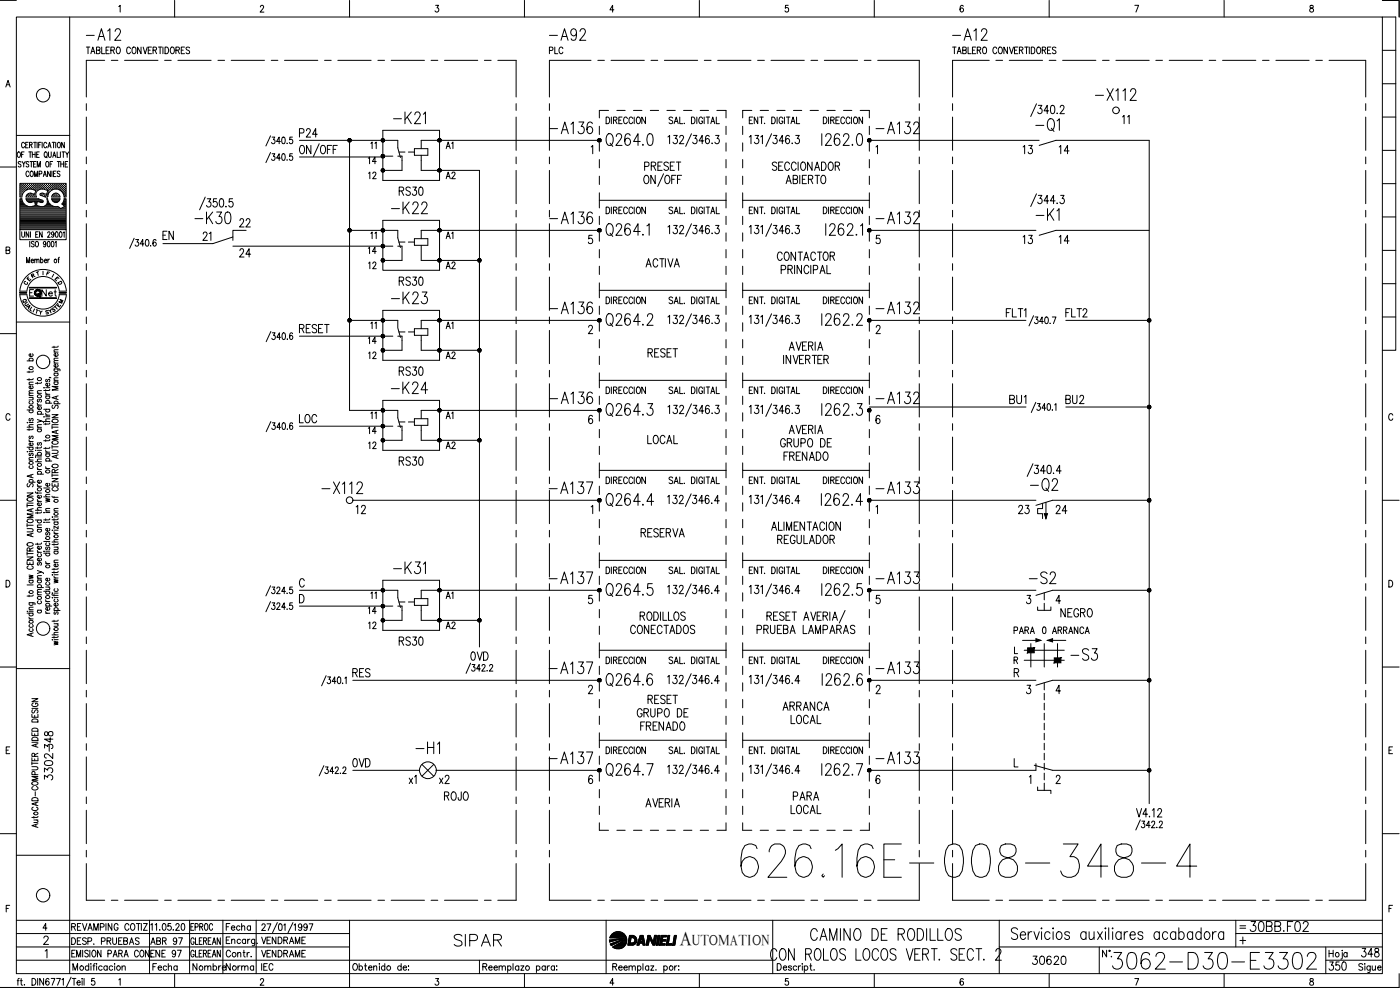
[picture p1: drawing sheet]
<svg xmlns="http://www.w3.org/2000/svg" width="420mm" height="297mm" viewBox="0 0 420 297" stroke-linecap="round" stroke-linejoin="round" font-family="sans-serif">
<defs><g id="words">
<text font-size="15.4" x="221.2" y="264.6">626.16E-008-348-4</text>
<text font-size="8.8" x="332.7" y="292.1">3062-D30-E3302</text>
<g font-size="7.5">
<text x="309.7" y="40.6">-Q1</text>
<text x="180.6" y="45.2">Q264.0</text>
<text x="180.6" y="99.1">Q264.2</text>
<text x="180.6" y="126.3">Q264.3</text>
<text x="180.6" y="153.1">Q264.4</text>
<text x="180.6" y="180.3">Q264.5</text>
<text x="180.6" y="207.1">Q264.6</text>
<text x="180.6" y="234.2">Q264.7</text>
</g>
<g font-size="7.1">
<text x="24.7" y="13.4">-A12</text>
<text x="163.7" y="13.4">-A92</text>
<text x="284.7" y="13.4">-A12</text>
<text x="327.4" y="31.4">-X112</text>
<text x="116.8" y="38.5">-K21</text>
<text x="163.7" y="41.3">-A136</text>
<text x="261.8" y="41.3">-A132</text>
<text x="116.4" y="65.3">-K22</text>
<text x="57.1" y="68.4">-K30</text>
<text x="163.7" y="68.4">-A136</text>
<text x="261.8" y="68.4">-A132</text>
<text x="309.7" y="67.4">-K1</text>
<text x="116.4" y="92.4">-K23</text>
<text x="163.7" y="95.2">-A136</text>
<text x="261.8" y="95.2">-A132</text>
<text x="116.1" y="119.2">-K24</text>
<text x="163.7" y="122.4">-A136</text>
<text x="261.8" y="122.4">-A132</text>
<text x="95.2" y="149.2">-X112</text>
<text x="163.7" y="149.2">-A137</text>
<text x="261.8" y="149.2">-A133</text>
<text x="308" y="148.5">-Q2</text>
<text x="116.8" y="173.2">-K31</text>
<text x="163.7" y="176.4">-A137</text>
<text x="261.8" y="176.4">-A133</text>
<text x="307.6" y="176.4">-S2</text>
<text x="163.7" y="203.2">-A137</text>
<text x="261.8" y="203.2">-A133</text>
<text x="320.3" y="199.3">-S3</text>
<text x="163.7" y="230.4">-A137</text>
<text x="261.8" y="230.4">-A133</text>
<text x="135.1" y="285">SIPAR</text>
<text x="242" y="283.3">CAMINO DE RODILLOS</text>
</g>
<g font-size="6.6">
<text x="123.5" y="227.2">-H1</text>
<text x="373.9" y="280.8">30BB.F02</text>
</g>
<g font-size="6.2">
<text x="70.6" y="69.5">22</text>
<text x="16.9" y="225.8" transform="rotate(-90 16.9 225.8)">348</text>
</g>
<text font-size="5.9" x="204" y="283.6">A</text>
<g font-size="5.7">
<text x="88.5" y="42.3">P24</text>
<text x="305.9" y="47.3">13</text>
<text x="316.8" y="47.3">14</text>
<text x="192.3" y="52.2">PRESET</text>
<text x="118.5" y="60">RS30</text>
<text x="47.6" y="73">EN</text>
<text x="59.6" y="73.4">21</text>
<text x="305.9" y="74.4">13</text>
<text x="316.8" y="74.4">14</text>
<text x="70.6" y="78.3">24</text>
<text x="232.1" y="79.4">CONTACTOR</text>
<text x="118.5" y="86.8">RS30</text>
<text x="318.6" y="96.3">FLT2</text>
<text x="118.5" y="113.9">RS30</text>
<text x="193.3" y="108.3">RESET</text>
<text x="301.6" y="122.4">BU1</text>
<text x="318.6" y="122.4">BU2</text>
<text x="88.5" y="128.1">LOC</text>
<text x="193.3" y="134.4">LOCAL</text>
<text x="233.2" y="135.5">GRUPO DE</text>
<text x="118.5" y="140.8">RS30</text>
<text x="233.9" y="139.3">FRENADO</text>
<text x="105.8" y="155.2">12</text>
<text x="304.4" y="155.2">23</text>
<text x="315.7" y="155.2">24</text>
<text x="191.2" y="162.3">RESERVA</text>
<text x="232.1" y="164.4">REGULADOR</text>
<text x="188" y="191.2">CONECTADOS</text>
<text x="226.1" y="191.2">PRUEBA LAMPARAS</text>
<text x="317.1" y="186.3">NEGRO</text>
<text x="118.5" y="194.7">RS30</text>
<text x="140.1" y="199.3">0VD</text>
<text x="104.8" y="204.3">RES</text>
<text x="193.3" y="212.4">RESET</text>
<text x="233.9" y="214.5">ARRANCA</text>
<text x="190.1" y="216.3">GRUPO DE</text>
<text x="236" y="218.4">LOCAL</text>
<text x="104.8" y="231.4">0VD</text>
<text x="16.6" y="235.3" transform="rotate(-90 16.6 235.3)">3302-</text>
<text x="130.5" y="236.4">x2</text>
<text x="132.3" y="241.3">ROJO</text>
<text x="236" y="245.2">LOCAL</text>
<text x="236.7" y="241.3">PARA</text>
<text x="308.7" y="290.7">30620</text>
<text x="397.6" y="292.5">350</text>
<text x="407.5" y="288.2">348</text>
</g>
<g font-size="5.3">
<text x="339.7" y="38.5" transform="rotate(-90 339.7 38.5)">11</text>
<text x="136.9" y="45.9" transform="rotate(-90 136.9 45.9)">A1</text>
<text x="109.4" y="50.4">14</text>
<text x="109.4" y="81.8">12</text>
<text x="132.6" y="81.8">A2</text>
<text x="136.9" y="99.8" transform="rotate(-90 136.9 99.8)">A1</text>
<text x="109.4" y="104.4">14</text>
<text x="136.9" y="127" transform="rotate(-90 136.9 127)">A1</text>
<text x="109.4" y="135.8">12</text>
<text x="132.6" y="135.8">A2</text>
<text x="136.9" y="181" transform="rotate(-90 136.9 181)">A1</text>
<text x="125.9" y="236.4" transform="rotate(-90 125.9 236.4)">x1</text>
<text x="66.7" y="280.5">Fecha</text>
<text x="44.1" y="284.7">ABR 97</text>
<text x="56.8" y="292.5">Nombre</text>
<text x="66.7" y="292.5">Norma</text>
</g>
<g font-size="4.9">
<text x="163.7" y="17.3">PLC</text>
<text x="113.9" y="45.9" transform="rotate(-90 113.9 45.9)">11</text>
<text x="109.4" y="54.7">12</text>
<text x="132.6" y="54.7">A2</text>
<text x="109.4" y="77.3">14</text>
<text x="113.9" y="72.7" transform="rotate(-90 113.9 72.7)">11</text>
<text x="132.6" y="72.7">A1</text>
<text x="11.3" y="90">Net</text>
<text x="113.9" y="99.8" transform="rotate(-90 113.9 99.8)">11</text>
<text x="109.4" y="108.7">12</text>
<text x="132.6" y="108.7">A2</text>
<text x="109.4" y="131.2">14</text>
<text x="113.9" y="127" transform="rotate(-90 113.9 127)">11</text>
<text x="109.4" y="185.2">14</text>
<text x="113.9" y="181" transform="rotate(-90 113.9 181)">11</text>
<text x="109.4" y="189.8">12</text>
<text x="132.6" y="189.8">A2</text>
<text x="303" y="191.2">PARA</text>
<text x="314.7" y="191.2">ARRANCA</text>
<text x="44.1" y="288.2">ENE 97</text>
<text x="77.3" y="288.2">VENDRAME</text>
</g>
<text font-size="4.4" x="207.7" y="283.6">UTOMATION</text>
<g font-size="4">
<text x="6.7" y="85.4">E</text>
<text x="5.6" y="92.1">Q</text>
<text x="6.3" y="92.8">U</text>
<text x="6.7" y="93.8">A</text>
<text x="12.3" y="95.6">S</text>
<text x="16.6" y="92.1">M</text>
</g>
<g font-size="3.5">
<text x="12.7" y="83.6">F</text>
<text x="6" y="86.4">C</text>
<text x="16.2" y="86.4">D</text>
<text x="370.8" y="279.8">=</text>
</g>
</g></defs>
<!-- layer: DCA_A3E2|CART -->
<g fill="none" stroke="#000" stroke-width=".3">
<path d="M0 .1h4.9M4.9 5.1h410v287h-410zM20.9 5.1v287M35.6 2l.5-.4v2M52.4 .1v5M78.1 2.1l.4-.5h.3l.3 .4-.2 .7-.8 .9h1.1M104.9 .1v5M130.7 1.6h.9l-.5 .8a.62 .62 0 0 1 .5 .9 .62 .62 0 0 1-1-.1M157.4 .1v5M184.2 2.9h-1.2l.9-1.3v2M209.9 .1v5M236.6 1.6h-.8l-.1 .9a.6 .6 0 0 1 .9 0 .6 .6 0 0 1-.1 .9 .6 .6 0 0 1-.9-.2"/>
<path d="M262.4 .1v5M289.1 1.9l-.3-.3a1.16 1.16 0 0 0-.1 2 .59 .59 0 0 0 .5-.8 .59 .59 0 0 0-1-.1l-.1 .2M314.9 .1v5M340.6 1.6h1.1l-.8 2M367.4 .1v5M393.2 1.7l-.1 .4 .3 .3a.65 .65 0 0 1 .8 .5 .65 .65 0 0 1-.7 .7 .66 .66 0 0 1-.4-.8 .66 .66 0 0 1 .8-.4l.2-.5a.56 .56 0 0 0-.9-.2zM414.9 .1h5v5M414.9 5.1h4v100h-4M414.9 15.1h4M1.7 26.1l.7-2 .6 2M2 25.4h.8M414.9 35.1h4"/>
<path d="M414.9 25.1h4M0 50.1h4.9M4.9 40.6h16M5.4 45.7l.1-.1a.86 .86 0 0 1 .7 .8 .86 .86 0 0 1-.7 .8 1.09 1.09 0 0 1-.1-1.5zM6.1 56.9h.1M6.1 56.3h.1M6.1 55.7h.1M6.1 57.6h.1M6.1 58.2h.1M6.1 58.8h.1M6.1 59.8h.4M6.3 57.3h.1"/>
<path d="M6.3 56.6h.1M6.3 56h.1M6.3 55.4h.1M6.3 57.9h.1M6.3 58.5h.1M6.3 48.7l-.3-.2-.5 .2 .1 .4 .6 .3 .1 .5-.3 .2-.5-.2M6.3 55.3v.1M6.3 55.9v.2M6.3 56.5v.2M6.3 57.2v.1M6.3 57.8v.2M6.3 58.4v.2"/>
<path d="M6.5 46.3h.4M6.6 59.1h-.6v-4.1h13.9v4.1h-.7M6.6 59.6h-.6v9.3h13.9v-9.3h-.7M6.6 56.9h.1M6.6 56.3h.1M6.6 55.7h.1M6.6 57.6h.1M6.6 58.2h.1M6.6 59.6a2.54 2.54 0 0 0 3.2 2.3M6.6 48.5l.5 .7 .5-.7M6.6 55.6v.1M6.6 56.2v.2"/>
<path d="M6.6 56.9v.1M6.6 57.5v.1M6.6 58.2v.1M6.9 57.3h.1M6.9 56.6h.1M6.9 56h.1M6.9 55.4h.1M6.9 55.3v.1M6.9 55.9v.2M6.9 56.5v.2M6.9 57.2v.1M7.1 49.2v.9"/>
<path d="M7.2 56.9h.2M7.2 56.3h.2M7.2 55.7h.2M7.2 45.6h-.7v1.6M7.3 55.6v.1M7.3 56.2v.2M7.3 56.9v.1M7.4 43.1a.47 .47 0 0 0-.6-.4 .47 .47 0 0 0-.3 .6v.4a.46 .46 0 0 0 .3 .6 .46 .46 0 0 0 .6-.4M7.5 56.6h.2M7.5 56h.2M7.5 55.4h.2M7.6 55.3v.1"/>
<path d="M7.6 55.9v.2M7.6 56.5v.2M7.7 43.5h.5M7.8 56.9h.1M7.8 56.3h.2M7.8 55.7h.2M7.9 55.6v.1M7.9 56.2v.2M7.9 56.9h.1M7.9 59.8h3.7M8 58.8h.1M8.2 56.6h.1"/>
<path d="M8.2 56h.1M8.2 55.4h.1M8.2 58.5h.1M8.2 55.3v.1M8.2 55.9v.2M8.2 56.5v.2M8.2 58.4v.2M8.5 42.7h-.8v1.7h.8M8.5 56.3h.1M8.5 55.7h.1M8.5 58.8h.1M8.5 58.2h.1"/>
<path d="M8.6 55.6v.1M8.6 56.2v.2M8.6 58.2v.1M8.6 58.8v.1M8.6 48.7a.41 .41 0 0 0-.6-.2 .41 .41 0 0 0 0 .7l.4 .1a.43 .43 0 0 1 .1 .7 .43 .43 0 0 1-.7-.1M8.6 45.6h.9M8.7 51.7l-.3-.4a.86 .86 0 0 0-.6 .9 .86 .86 0 0 0 .6 .8l.3-.4M8.8 56.6h.1M8.8 56h.1M8.8 55.4h.1M8.8 58.5h.1M8.8 43.5l.8-.2v-.5l-.8-.1v1.7"/>
<path d="M8.8 55.3v.1M8.8 55.9v.2M8.8 56.5v.1M8.8 58.4v.2M9 48.5h.8M9.1 45.6v1.6M9.1 56.3h.2M9.1 55.7h.2M9.1 58.2h.2M9.1 58.8h.2M9.1 51.5l.3-.2a.86 .86 0 0 1 .6 .9 .86 .86 0 0 1-.6 .8l-.4-.6zM9.2 55.6v.1"/>
<path d="M9.2 56.2v.2M9.2 58.2v.1M9.2 58.8v.1M9.2 43.5l.5 .9M9.4 48.5v1.6M9.4 56h.2M9.4 55.4h.2M9.4 58.5h.2M9.5 56.5l.1 .1M9.5 55.3v.1M9.5 55.9v.2M9.5 58.4v.2"/>
<path d="M9.7 46.3h.8M9.7 45.6v1.6M9.7 56.3h.2M9.7 55.7h.2M9.7 58.8h.2M9.8 56.8l1 .4-.4 1.1-1-.3M9.8 56.8a2.54 2.54 0 0 0-3.2 2.3M9.8 58.3h.1M9.8 55.6v.1M9.8 56.2v.2M9.8 58.8v.1M10.1 42.7h.8"/>
<path d="M10.1 49.2h.4M10.1 56.6h.1M10.1 56h.1M10.1 55.4h.1M10.1 58.5h.1M10.1 55.3v.1M10.1 55.9v.2M10.1 56.5v.2M10.1 58.4v.2M10.3 53v-1.7l.5 1.7 .5-1.7v1.7M10.4 56.9h.1M10.4 56.3h.1"/>
<path d="M10.4 55.7h.1M10.4 58.8h.1M10.5 55.6v.1M10.5 56.2v.2M10.5 56.9v.1M10.5 58.8v.1M10.5 42.7v1.7M10.5 58.2h.1M10.5 45.6v1.6M10.7 56.6h.1M10.7 56h.1M10.7 55.4h.1"/>
<path d="M10.8 55.3v.1M10.8 55.9v.2M10.8 56.5v.2M10.8 57.3h.1M10.8 48.5h-.7v1.6h.7M11 46.3h.5M11 56.9h.2M11 56.3h.2M11 55.7h.2M11.1 55.6v.1M11.1 56.2v.2M11.1 56.9v.1"/>
<path d="M11.1 42.7v1.7M11.2 50.1v-1.6l.4 1.6 .5-1.6v1.6M11.3 56.6h.2M11.3 56h.2M11.3 55.4h.2M11.4 55.3v.1M11.4 55.9v.2M11.4 56.5v.2M11.5 57.1a1.46 1.46 0 0 0-.5 2h-3.2l.7-1 .9-.1M11.5 59.6h-3.7l.7 1 .9 .1M11.5 59.6l.3 .1M11.6 43.5h.5"/>
<path d="M11.6 56.3h.2M11.6 55.7h.2M11.7 52.2l.8-.1v-.6l-.8-.2v1.7M11.7 59.8l1 .3M11.7 55.6v.1M11.7 56.2v.2M11.8 45.6h-.8v1.6h.8M12 56.6h.1M12 56h.1M12 55.4h.1M12 55.3v.1M12 55.9v.2"/>
<path d="M12 56.5v.2M12.1 58.6l1 .3M12.3 56.3h.1M12.3 55.7h.1M12.3 58.2h.1M12.4 42.7h-.8v1.7M12.4 55.6v.1M12.4 56.2v.2M12.4 58.2v.1M12.6 56.6h.1M12.6 56h.1M12.6 55.4h.1"/>
<path d="M12.6 58.5h.1M12.7 42.7v1.7M12.7 55.3v.1M12.7 55.9v.2M12.7 56.5v.1M12.7 58.4v.2M12.9 56.3h.2M12.9 55.7h.2M12.9 58.2h.2M13 53l.5-1.7 .4 1.7M13 55.6v.1M13 56.2v.2"/>
<path d="M13 58.2v.1M13 58l-.3-.1a.42 .42 0 0 0-.5 .1 .42 .42 0 0 0-.1 .6M13.2 52.4h.6M13.3 56.6h.1M13.3 56h.1M13.3 55.4h.1M13.3 58.5h.1M13.3 55.3v.1M13.3 55.9v.2M13.3 56.5v.2M13.3 58.4v.2M13.4 56.8l1 .4-.4 1.1-1-.3"/>
<path d="M13.4 56.8l-1-.1-1 .4M13.5 56.3h.2M13.5 55.7h.2M13.5 58.8h.2M13.6 45.6a.86 .86 0 0 1 .6 .8 .86 .86 0 0 1-.6 .8 1.14 1.14 0 0 1 0-1.6zM13.6 55.6v.1M13.6 56.2v.2M13.6 58.8v.1M13.8 46.9l.3 .5M13.9 56.6h.1M13.9 56h.1M13.9 55.4h.1"/>
<path d="M13.9 58.5h.1M13.9 55.3v.1M13.9 55.9v.2M13.9 56.5v.2M13.9 58.4v.2M14 48.5h.1a.86 .86 0 0 1 .6 .8 .86 .86 0 0 1-.6 .8 1.14 1.14 0 0 1-.1-1.6zM14 43.1l-.3-.4a.86 .86 0 0 0-.6 .8 .86 .86 0 0 0 .6 .9l.3-.5M14.2 58.8h.1M14.2 56.9h.2M14.2 56.3h.2M14.2 55.7h.2M14.2 58.2h.2"/>
<path d="M14.3 55.6v.1M14.3 56.2v.2M14.3 56.9v.1M14.3 58.2v.1M14.3 57.6h.1M14.4 44.4l.5-1.7 .4 1.7M14.5 57.3h.1M14.5 56.6h.1M14.5 56h.1M14.5 55.4h.1M14.5 57.9h.1M14.6 45.6v1.4l.3 .2 .4-.2 .1-1.4"/>
<path d="M14.6 43.8h.5M14.6 55.3v.1M14.6 55.9v.2M14.6 56.5v.2M14.6 57.2v.1M14.6 57.8v.1M14.8 56.9h.2M14.8 56.3h.2M14.8 55.7h.2M14.9 55.6v.1M14.9 56.2v.2M14.9 56.9v.1"/>
<path d="M15 49.2h.5M15.1 51.3v1.7l-.8-1.7v1.7M15.1 56.6h.2M15.1 56h.2M15.1 55.4h.2M15.2 55.3v.1M15.2 55.9v.2M15.2 56.5v.2M15.5 56.3h.1M15.5 55.7h.1M15.5 56.9h.1M15.5 55.6v.1"/>
<path d="M15.5 56.2v.2M15.6 51.3v1.7M15.6 59.8h2.3M15.7 42.7h.8M15.7 56.6h.2M15.7 56h.2M15.7 55.4h.2M15.8 48.5h-.8v1.6M15.8 47.2l.5-1.6 .5 1.6M15.8 55.3v.1M15.8 55.9v.2M15.8 56.5v.2"/>
<path d="M15.9 58.5l-.1 .1M16 46.7h.6M16 52.1h.5M16.1 42.7v1.7M16.1 56.3h.2M16.1 55.7h.2M16.1 58.8h.2M16.2 55.6v.1M16.2 56.2v.2M16.2 58.8v.1M16.3 58.2l-.1 .1M16.4 56.6h.2"/>
<path d="M16.4 56h.2M16.4 55.4h.2M16.4 58.5h.2M16.5 55.3v.1M16.5 55.9v.2M16.5 56.5v.2M16.5 58.4v.2M16.7 42.7v1.7M16.7 56.3h.2M16.7 55.7h.2M16.7 58.2h.2M16.7 58.8h.2"/>
<path d="M16.8 51.3h-.8v1.7h.8M16.8 55.6v.1M16.8 56.2v.2M16.8 58.2v.1M16.8 58.8v.1M17 56.6h.2M17 56h.2M17 55.4h.2M17 58.5h.2M17.1 55.3v.1M17.1 55.9v.2M17.1 56.5v.2"/>
<path d="M17.1 58.4v.2M17.1 45.6v1.6h.8M17.2 48.5h.8M17.3 58l-1.1 .1-.7 1h2.5l-.2-.6-.6-.5M17.3 42.9l.3-.2a.88 .88 0 0 1 .5 .8 .88 .88 0 0 1-.5 .9l-.4-.7zM17.4 56.3h.1M17.4 55.7h.1M17.4 58.8h.1M17.4 55.6v.1M17.4 56.2v.2M17.4 58.8v.1M17.6 48.5v1.6"/>
<path d="M17.7 56.6h.1M17.7 56h.1M17.7 55.4h.1M17.7 56.9l1 .8 .5 1.4M17.7 55.3v.1M17.7 55.9v.2M17.7 56.5v.2M17.7 56.9a2.53 2.53 0 0 0-3.4 2.2l-1.2-.2M18 51.5l-.3-.2-.4 .1v.6l.6 .4 .1 .3-.3 .3-.5-.3M18 56.9h.2M18 56.3h.2M18 55.7h.2"/>
<path d="M18.1 55.6v.1M18.1 56.2v.2M18.1 56.9v.1M18.1 45.6v1.6M18.2 49.2h.9M18.2 48.5v1.6M18.3 56.6h.2M18.3 56h.2M18.3 55.4h.2M18.4 57.2l.1 .1M18.4 55.3v.1M18.4 55.9v.2"/>
<path d="M18.4 56.5v.2M18.6 45.6h.8M18.6 56.9h.2M18.6 56.3h.2M18.6 55.7h.2M18.7 57.6h.1M18.7 55.6v.1M18.7 56.2v.2M18.7 56.9v.1M18.7 57.5v.1M18.9 57.3h.2M18.9 56.6h.2"/>
<path d="M18.9 56h.2M18.9 55.4h.2M18.9 57.9h.2M19 45.6v1.6M19 55.3v.1M19 55.9v.2M19 56.5v.2M19 57.2v.1M19 57.8v.2M19.1 48.5v1.6M19.2 59.6l-.7 1.6M19.3 56.9h.1"/>
<path d="M19.3 56.3h.1M19.3 55.7h.1M19.3 57.6h.1M19.3 58.2h.1M19.3 42.7v1.7l-.8-1.7v1.7M19.3 58.8h.1M19.3 59.8h.4M19.3 55.6v.1M19.3 56.2v.2M19.3 56.9v.1M19.3 57.5v.1M19.3 58.2v.1"/>
<path d="M19.3 58.8v.1M19.6 49.2h.4M19.6 57.3h.1M19.6 56.6h.1M19.6 56h.1M19.6 55.4h.1M19.6 57.9h.1M19.6 58.5h.1M19.6 55.3v.1M19.6 55.9v.2M19.6 56.5v.2M19.6 57.2v.1"/>
<path d="M19.6 57.8v.2M19.6 58.4v.2M19.7 45.6l.5 .7 .4-.7M20.2 46.3v.9M20.3 48.5h-.7v1.6h.7M414.9 55.1h4M414.9 45.1h4M1.8 75.1l1-.1 .2-.3-.2-.5-1-.1v2l1.1-.2v-.6l-.4-.2M6 68.9v3h13.9v-3M6.1 64.5h13.6M6.1 64.2h13.6M6.1 63.9h13.6"/>
<path d="M6.1 63.6h13.6M6.1 63.3h13.6M6.1 63h13.6M6.1 62.6h12M6.1 62.3h11.7M6.1 62h2.2M6.1 61.7h1.6M6.1 61.4h1.2M6.1 61.1h.9M6.1 60.7h.7M6.1 60.4h.5M6.1 60.1h.4"/>
<path d="M6.1 64.9h13.6M6.1 65.2h13.6M6.1 65.5h13.6M6.1 65.8h13.6M6.1 66.2h13.6M6.1 66.4h13.6M6.1 66.8h13.6M6.1 67.1h13.6M6.1 67.4h13.6M6.1 67.7h13.6M6.1 68.1h13.6M6.1 68.4h13.6"/>
<path d="M6.1 68.7h13.6M6.5 69.5v1.2l.4 .5 .5-.5v-1.2M8 78.9v-1.7l.4 1.7 .5-1.7v1.7M8.1 60.1h4.4M8.3 60.4h1.7M8.6 69.5v1.7l-.8-1.7v1.7M8.9 72.4v1.7M9.1 69.5v1.7M9.4 78.2h.7l-.1-.3a.47 .47 0 0 0-.7 .1 .47 .47 0 0 0 .1 .6l.3 .3 .4-.3M9.4 60.7l1-.3 .2 1.2-.8 .3M9.8 62h2M10.2 72.7l-.3-.3-.5 .3 .1 .4 .7 .5-.3 .5-.5-.3"/>
<path d="M10.4 78.1l.3-.3h.3v1.1M10.4 77.8v1.1M10.5 60.4h.6M10.5 60.7h.5M10.6 61.7h.4M10.6 61.1h.4M10.7 61.4h.2M10.7 70.3h.5M10.8 72.5l.2-.1a.86 .86 0 0 1 .6 .8 .86 .86 0 0 1-.6 .9 1.09 1.09 0 0 1-.2-1.6zM11 78.1l.3-.3h.3l.1 1.1M11.5 69.5h-.8v1.7h.8M11.6 60.4h1.3"/>
<path d="M11.7 61.9a1.68 1.68 0 0 0 2-.3 1.68 1.68 0 0 0 .3-1.9l.3-.1a2.57 2.57 0 0 0 3.1 2.3M12.2 60.7l-1-.3-.2 1.2 .7 .3M12.2 78l.1-.2a.46 .46 0 0 1 .6 .5 .46 .46 0 0 1-.7 .3M12.2 77.2v1.7M12.7 69.5v1.7l-.8-1.7v1.7M12.7 60.1l.3 .2-.1 .3-.7 .1M13.2 62h2.8M13.3 78.2h.7l-.1-.4a.46 .46 0 0 0-.6 .5 .46 .46 0 0 0 .7 .3M13.7 61.7h1.7M13.8 73l-.2 .3a.45 .45 0 0 1-.6-.4 .45 .45 0 0 1 .6-.4l.1 1.3-.3 .3-.3-.3M14 61.4h.9M14.2 61.1h.5"/>
<path d="M14.3 60.7h.2M14.3 69.9a.38 .38 0 0 1 .5-.3 .38 .38 0 0 1 .1 .6l-.6 1h.8M14.3 60.4h.1M14.4 72.5l.2-.1a.96 .96 0 0 1 0 1.7l-.4-.8zM14.4 77.8v1.1M14.9 77.8l-.5 .4M15.5 72.5l.2-.1a.92 .92 0 0 1 .5 .8 .92 .92 0 0 1-.5 .9l-.3-.3zM15.8 60.1h1.9M16 60.4h1.4M16.2 70.1l-.2 .4a.45 .45 0 0 1-.6-.5 .45 .45 0 0 1 .6-.4l.2 .5-.1 .8-.3 .3-.3-.3M16.6 72.7l.2-.3v1.7M16.8 69.6l.2-.1a.96 .96 0 0 1 0 1.7l-.4-.7z"/>
<path d="M17.2 60.7l.6-.5 .2-.6h-2.5l.7 1 1.1 .1M17.4 77.8h.4M17.4 62l.8 .6 1.1-.6M17.9 77.2l-.3 .1v1.6M17.9 69.6l.2-.1a.92 .92 0 0 1 .5 .9 .92 .92 0 0 1-.5 .8l-.3-.7zM18.3 62.6h1.4M18.6 61.2l.7 .8M18.8 61.1h.9M18.8 62.3h.9M18.8 61.4h.9M19 69.8l.3-.3v1.7M19 60.7h.7"/>
<path d="M19.1 60.4h.6M19.2 61.7h.5M19.3 60.1h.4M19.4 62h.3M414.9 75.1h4M414.9 65.1h4M4.9 96.6h16M5.9 87.3a7 7 0 0 1 7-6.5 7 7 0 0 1 7 6.5M5.9 88.4a7 7 0 0 0 7 6.5 7 7 0 0 0 7-6.5M8.1 87.3a4.9 4.9 0 0 1 4.8-4.3 4.9 4.9 0 0 1 4.9 4.3M8.1 88.4a4.9 4.9 0 0 0 4.8 4.3 4.9 4.9 0 0 0 4.9-4.3M8.8 86.2h8.2v.2h-8.2"/>
<path d="M8.8 89.4h8.2v.2h-8.2zM8.9 86.3h8M8.9 89.4h8M10.1 86.9h-1.2v1.9M10.9 92.9l.6 .3M414.9 95.1h4M414.9 85.1h4M0 100.1h4.9M8.1 108.3h1.8M8.7 111.4v.4M8.7 113.6v.5M8.7 119.2h1.2"/>
<path d="M8.7 118.7h1.2M8.7 115.4h1.2M9 108.3l-.2-.2a.55 .55 0 0 1 .5-.6 .55 .55 0 0 1 .6 .6l-.2 .2M9.6 119.2l.3 .4v.3l-1.2 .1M9.7 115.8l.2 .2a.53 .53 0 0 1-.6 .7 .53 .53 0 0 1-.4-.8l.3-.1v.9M9.7 106.2l.2 .1a.52 .52 0 0 1-.6 .7 .52 .52 0 0 1-.4-.8h.3v.8M9.9 118h-1.1l-.1 .3 .4 .4M9.9 117.2h-1.1l-.1 .4 .4 .4M9.9 114.7h-1.1l-.1 .3 .4 .4M9.9 113.6l-.3 .3h-1.5M9.9 111.3v.3h-1.8M11.2 114.7v.5"/>
<path d="M11.2 118h1.2M11.5 119.8l-.3 .3 .3 .5 .4-.7h.5v.4l-.2 .3M12.4 117.2l-1.1 .1-.1 .3 .4 .4M12.4 114.7l-.3 .3h-1.5M13.1 116.3h.2zM13.7 117.8l.1 .3 .4 .2M13.7 116.9v.5M13.7 118.8h1.2M13.7 118.3h1.2M13.7 116.3h1.2M14 118.8l-.2 .1a.53 .53 0 0 0 .6 .8 .53 .53 0 0 0 .3-.9M14 113.8l-.3 .3 .3 .5 .4-.7h.5v.4l-.2 .3"/>
<path d="M14.7 115l.2 .1a.54 .54 0 0 1-.6 .8 .54 .54 0 0 1-.4-.8l.3-.1v.9M14.9 113.2v.2v-.2l.4 .2M14.9 116.8v.3l-1.8 .1M16.2 110.7h1.7v.6M16.2 103.9v.5M16.2 114.6h1.2M16.2 114.1h1.2M16.2 112h1.2M16.2 109h1.2M16.2 105.6h1.2M16.5 114.6a.57 .57 0 0 0 .2 .9 .57 .57 0 0 0 .7-.7l-.2-.2M16.5 112l-.2 .1a.52 .52 0 0 0 .6 .7 .52 .52 0 0 0 .3-.8"/>
<path d="M16.5 110.7l-.2 .1a.55 .55 0 0 0 .5 .7 .55 .55 0 0 0 .6-.7l-.2-.1M16.8 119v.7M17.2 109.4a.49 .49 0 0 1-.3 .8 .49 .49 0 0 1-.5-.7l.3-.1v.8M17.2 106.1l.2 .1a.54 .54 0 0 1-.6 .7 .54 .54 0 0 1-.4-.7l.3-.1v.8M17.4 118.8l-1.8 .5 1.8 .6M17.4 115.9h-1.8l1.8 .6-1.8 .5h1.8M17.4 113.4h-1.1l-.1 .4 .4 .3M17.4 108.2l-1.1 .1-.1 .3 .4 .4M17.4 107.5h-1.1l-.1 .4 .4 .3M17.4 104.9l-1.1 .1-.1 .3 .4 .3M17.4 103.8l-.3 .4h-1.5M3 124.6a.63 .63 0 0 0-.8-.5 .63 .63 0 0 0-.4 .8v.4a.63 .63 0 0 0 .4 .8 .63 .63 0 0 0 .8-.5"/>
<path d="M8.1 135.5h.2zM8.1 126.8h.2zM8.1 128.2h1.8M8.1 134.2h1.8M8.1 123h1.8M8.7 131.9l.1 .4 .4 .2M8.7 128.6v.5M8.7 138h1.2M8.7 135.5h1.2M8.7 132.5h1.2M8.7 126.8h1.2M9 139.8l-.2 .1a.55 .55 0 0 0 .5 .7 .55 .55 0 0 0 .6-.7l-.2-.1"/>
<path d="M9 136l-.3 .3 .1 .4h.3l.3-.7h.3l.2 .3-.2 .4M9 134.2l-.2 .2a.55 .55 0 0 0 .5 .6 .55 .55 0 0 0 .6-.6l-.2-.2M9 130.8l-.3 .3 .1 .4h.3l.3-.6 .3-.1 .2 .3-.2 .5M9 125.5l-.3 .3 .1 .5h.3l.3-.7 .3-.1 .2 .3-.2 .5M9 123l-.2 .2a.55 .55 0 0 0 .5 .7 .55 .55 0 0 0 .6-.7l-.2-.2M9 120.4l-.2 .2a.55 .55 0 0 0 .5 .6 .55 .55 0 0 0 .6-.6l-.2-.2M9.7 132.9l.2 .1a.53 .53 0 0 1-.6 .7 .53 .53 0 0 1-.4-.7l.3-.1v.8M9.9 137.3l-1.1 .1-.1 .3 .4 .3M9.9 128.6l-.3 .3h-1.5M9.9 127.4l-1.1 .1-.1 .3 .4 .4M10.6 135.1h.2zM10.6 138.5h1.8"/>
<path d="M10.6 136.6h1.8M10.7 137.1h.1M11.2 125.9l1.2 .4-1.2 .4M11.2 121l.1 .4 .4 .2M11.2 134.1v.5M11.2 137.1h1.2M11.2 135.1h1.2M11.2 128.7h1.2M11.2 128.2h1.2M11.2 124.3h1.8M11.2 121.6h1.2M11.5 136.6l-.2-.2a.53 .53 0 0 1 .6-.7 .53 .53 0 0 1 .3 .9"/>
<path d="M11.5 132.8l-.3 .3 .3 .5 .4-.7h.5v.4l-.2 .3M11.5 128.7a.54 .54 0 0 0-.1 .8 .54 .54 0 0 0 .8 0l.2-.3-.2-.5M11.5 124.3l-.2-.2a.53 .53 0 0 1 .6-.7 .53 .53 0 0 1 .3 .9M12.2 122l.2 .2a.54 .54 0 0 1-.6 .7 .54 .54 0 0 1-.4-.8l.3-.1v.9M12.4 137.7l-1.1 .1-.1 .4 .4 .3M12.4 134l-.3 .4h-1.5M12.4 127.4l-1.1 .1-.1 .3 .4 .4M12.4 126.3l.6 .2v.3M13.1 125h.2zM13.1 126.5h1.8M13.1 122.8h1.8M13.7 135.1l.1 .4 .4 .2"/>
<path d="M13.7 124l.1 .4 .4 .2M13.7 126.9v.6M13.7 131.9v.5M13.7 134.3v.4M13.7 138.3h1.8M13.7 136.2h1.2M13.7 135.7h1.2M13.7 125h1.2M13.7 124.6h1.2M13.7 121h1.8M14 138.3l-.2-.1a.53 .53 0 0 1 .6-.7 .53 .53 0 0 1 .3 .8M14 136.2l-.2 .1a.53 .53 0 0 0 .6 .7 .53 .53 0 0 0 .3-.8"/>
<path d="M14 122.8l-.2 .2a.52 .52 0 0 0 .6 .7 .52 .52 0 0 0 .3-.9M14 121l-.2-.2a.56 .56 0 0 1 .5-.7 .56 .56 0 0 1 .6 .7l-.2 .2M14.9 134.2v.3h-1.8M14.9 131.9l-.3 .3h-1.5M14.9 126.9l-.3 .3h-1.5M14.9 125.7l-1.1 .1-.1 .3 .4 .4M15.6 135.1h1.3l.5 .4v.3l-.5 .2h-1.3M15.6 124.4h1.8l-1.8 .9h1.8M15.6 127.7v.9M15.6 133.6v.9M15.6 134.1h1.8M15.6 128.2h1.8"/>
<path d="M15.6 127.4h1.8M15.7 139.6a.9 .9 0 0 1 1-.4 .9 .9 0 0 1 .7 .9 1.05 1.05 0 0 1-1.8-.4zM15.7 132.5a.9 .9 0 0 1 1-.4 .9 .9 0 0 1 .7 .9 .9 .9 0 0 1-1.1 .4 .9 .9 0 0 1-.6-.9zM15.7 126.1a.9 .9 0 0 1 1-.4 .9 .9 0 0 1 .7 .9 .9 .9 0 0 1-1.1 .3 .9 .9 0 0 1-.6-.8zM15.9 121.6l-.3 .3 .3 .6 .4-.1 .3-.7 .6-.1 .2 .3-.2 .6M16.2 121.1h1.8M16.5 121.1l-.2-.1a.55 .55 0 0 1 .5-.7 .55 .55 0 0 1 .6 .7l-.2 .1M16.8 129.3v.6M16.8 136.7v.7M17.4 136.5l-1.8 .5 1.8 .6M17.4 130.7h-1.8l1.8 .6-1.8 .5h1.8M17.4 129.1l-1.8 .5 1.8 .6"/>
<path d="M418 124.6a.63 .63 0 0 0-.8-.5 .63 .63 0 0 0-.4 .8v.4a.63 .63 0 0 0 .4 .8 .63 .63 0 0 0 .8-.5M0 150.1h4.9M8.1 158.6h1.3l.5 .4-.2 .5-1.6 .1M8.1 147.9h1.8l-1.8 1h1.8M8.1 151.2v1M8.1 157.1v1M8.1 157.6h1.8M8.1 151.7h1.8M8.1 150.9h1.8M8.2 156a1.03 1.03 0 0 1 1.7 .4 1.01 1.01 0 0 1-.9 .5 1.01 1.01 0 0 1-.9-.7zM8.2 149.5a1.06 1.06 0 0 1 1.7 .5 1 1 0 0 1-1 .4 1 1 0 0 1-.8-.7zM8.4 145.1l-.3 .3 .3 .7 .4-.2 .3-.7 .6-.1 .2 .3-.2 .7"/>
<path d="M8.7 144.7h1.8M9 144.7l-.2-.1a.55 .55 0 0 1 .5-.7 .55 .55 0 0 1 .6 .7l-.2 .1M9.3 142.5v.7M9.3 152.8v.7M9.9 160l-1.8 .5 1.8 .6M9.9 154.2h-1.8l1.8 .6-1.8 .5h1.8M9.9 152.6l-1.8 .5 1.8 .6M9.9 142.3l-1.8 .6 1.8 .5M10.6 147.6l.4 .3h1.4M10.6 156h1.8M10.6 153.1h1.8M11.2 149.8l.1 .4 .4 .2"/>
<path d="M11.2 145.3l.1 .4 .4 .2M11.2 140.3l.1 .4 .4 .2M11.2 147.6v.6M11.2 153.6v.5M11.2 158.8h1.2M11.2 158.3h1.2M11.2 150.4h1.2M11.2 145.9h1.2M11.2 142.3h1.8M11.2 140.9h1.2M11.5 158.8l-.2 .1a.56 .56 0 0 0 .5 .8 .56 .56 0 0 0 .6-.8l-.2-.1M11.5 156l-.2 .2a.53 .53 0 0 0 .6 .7 .53 .53 0 0 0 .3-.9"/>
<path d="M11.5 142.3l-.2-.2a.53 .53 0 0 1 .6-.7 .53 .53 0 0 1 .3 .9M12.2 150.9l.2 .1a.55 .55 0 0 1-.6 .8 .55 .55 0 0 1-.4-.9h.3v.9M12.2 148.6l.2 .1a.54 .54 0 0 1-.6 .8 .54 .54 0 0 1-.4-.8l.3-.1v.9M12.2 144.1l.2 .1a.55 .55 0 0 1-.6 .8 .55 .55 0 0 1-.4-.8l.3-.1v.9M12.4 157.5l-1.1 .1-.1 .3 .4 .4M12.4 153.6l-.3 .3h-1.5M12.4 152.3l-1.1 .1-.1 .4 .4 .3M13.1 156.7h.2zM13.1 153.8h.2zM13.1 149.1h1.8M13.1 146.4h1.8M13.7 149.5l1.2 .3-1.2 .3 1.2 .3-1.2 .3"/>
<path d="M13.7 140l.1 .4 .4 .2M13.7 156.7h1.2M13.7 155.7v.5M13.7 153.8h1.2M13.7 153.3h1.2M13.7 140.6h1.2M14 159.8l-.3 .2 .3 .6 .4-.8h.5v.5l-.2 .3M14.7 158.5l.2 .2a.54 .54 0 0 1-.6 .7 .54 .54 0 0 1-.4-.8l.3-.1v.9M14.7 145l.2 .1a.54 .54 0 0 1-.6 .8 .54 .54 0 0 1-.4-.8l.3-.1v.9M14.9 155.6l-.3 .4h-1.5M14.9 152.6h-1.1l-.1 .4 .4 .3M14.9 148.3l-1.1 .1-.1 .3 .4 .4"/>
<path d="M15.6 159.1h.2zM15.6 155.1h.2zM15.6 148.9l.4 .3h1.4M15.6 145v.9h1.8v-.9M15.6 143.6h1.8l-1.8 1h1.8M15.6 142.6h1.8M15.6 142.1v.9M16 146.2a.54 .54 0 0 0-.4 .7 .54 .54 0 0 0 .7 .4h.4a.55 .55 0 0 0 .7-.4 .55 .55 0 0 0-.4-.7M16.2 159.5l.1 .3 .4 .2M16.2 153.3h1.2M16.2 149v.4M16.2 155.6v.6"/>
<path d="M16.2 159.1h1.2M16.2 156.6h1.2M16.2 155.1h1.2M16.5 156.6a.57 .57 0 0 0 .2 .9 .57 .57 0 0 0 .7-.6l-.2-.3M16.5 141.8l-.1-.8-.6-.1-.2 .9h1.8M16.5 145.3v.6M17.4 157.8v.8l-1.2-.8v.8M17.4 155.6l-.3 .3h-1.5M17.4 152.6h-1.1l-.1 .4 .4 .3M17.4 140.8l-.9 .5M414.9 150.1h5M1.8 174.1a1.03 1.03 0 0 1 1.2 1 1.03 1.03 0 0 1-1.2 1z"/>
<path d="M8.1 168.5v.9h1.8v-.9M8.1 167.1h1.8l-1.8 1h1.8M8.1 175.5h1.8M8.1 166.1h1.8M8.1 165.6v1M8.2 163.1a.91 .91 0 0 1 1-.4 .91 .91 0 0 1 .7 .9 .9 .9 0 0 1-1.1 .4 .9 .9 0 0 1-.6-.9zM8.6 169.8a.53 .53 0 0 0-.5 .6 .53 .53 0 0 0 .7 .4h.4a.53 .53 0 0 0 .7-.4 .53 .53 0 0 0-.4-.6M8.7 172.5l1.2 .3-1.2 .3 1.2 .2-1.2 .3M8.7 178.5v.6M8.7 174.1h1.2M9 174.1l-.2 .1a.53 .53 0 0 0 .6 .8 .53 .53 0 0 0 .3-.9M9 165.3l-.1-.8h-.7l-.1 .8h1.8"/>
<path d="M9 168.8v.6M9.3 160.2v.7M9.9 178.5l-.3 .3h-1.5M9.9 164.4l-.9 .4M11.2 171.2l1.2 .4-1.2 .5M11.2 165.1l.1 .4 .4 .2M11.2 178.5h1.2M11.2 176.3h1.8M11.2 174h1.2M11.2 173.5h1.2M11.2 165.7h1.2M11.2 163v.5"/>
<path d="M11.5 176.3l-.2-.2a.53 .53 0 0 1 .6-.7 .53 .53 0 0 1 .3 .9M11.5 174l-.2 .2a.53 .53 0 0 0 .6 .7 .53 .53 0 0 0 .3-.9M11.5 168.8l-.3 .3 .1 .4h.3l.3-.6 .3-.1 .2 .3-.2 .5M11.5 166.1l-.2 .2a.53 .53 0 0 0 .6 .7 .53 .53 0 0 0 .3-.9M12.2 167.5l.2 .1a.54 .54 0 0 1-.6 .8 .54 .54 0 0 1-.4-.9h.3v.8M12.2 163.9l.2 .1a.55 .55 0 0 1-.6 .8 .55 .55 0 0 1-.4-.8l.3-.1v.9M12.4 177.7h-1.1l-.1 .4 .4 .4M12.4 176.9h-1.1l-.1 .4 .4 .4M12.4 172.7l-1.1 .1-.1 .4 .4 .3M12.4 171.6l.6 .3v.2M12.4 162.9l-.3 .4h-1.5M13.1 165.4h.2z"/>
<path d="M13.1 177.4h1.8M13.1 166h1.8M13.1 162.5h1.8M13.7 179.9l.1 .4 .4 .2M13.7 168.5l.1 .4 .4 .2M13.7 176.1h1.2M13.7 169.1h1.2M13.7 165.4h1.2M14 177.4a.5 .5 0 0 0 0 .7 .5 .5 0 0 0 .7 0 .5 .5 0 0 0 0-.7M14 174.7l-.2 .2a.52 .52 0 0 0 .6 .7 .52 .52 0 0 0 .3-.9M14 166l-.2 .1a.53 .53 0 0 0 .6 .7 .53 .53 0 0 0 .3-.8M14 164.1l-.3 .3 .3 .5 .4-.7h.5v.4l-.2 .3"/>
<path d="M14 162.9l-.2 .1a.53 .53 0 0 0 .6 .7 .53 .53 0 0 0 .3-.8M14.6 176.1l.3 .4v.4h-1.2M14.7 173.5a.51 .51 0 0 1 0 .7 .51 .51 0 0 1-.7 0 .51 .51 0 0 1-.1-.6l.3-.1v.8M15.6 179.3h.2zM15.6 178.3l.4 .3h1.4M15.6 178h.2zM15.6 172.5h.2zM15.6 162.6h1.8M16.2 173.8l1.2 .3-1.2 .3 1.2 .3-1.2 .2M16.2 172.9l.1 .3 .4 .2M16.2 165.4h1.2M16.2 163.1v.5"/>
<path d="M16.2 170.5v.5M16.2 171.5v.5M16.2 178.3v.5M16.2 179.3h1.2M16.2 178h1.2M16.2 173.4h1.2M16.2 172.5h1.2M16.2 168.8h1.2M16.2 164.2h1.2M16.2 160h1.2M16.5 179.8l-.2 .1a.52 .52 0 0 0 .6 .7 .52 .52 0 0 0 .3-.8M16.5 176.6a.57 .57 0 0 0 .2 1 .57 .57 0 0 0 .7-.7l-.2-.3"/>
<path d="M16.5 165.4l-.2 .2a.52 .52 0 0 0 .6 .6 .52 .52 0 0 0 .3-.8M17.1 164.2l.3 .3v.3l-1.2 .1M17.2 169.2a.49 .49 0 0 1-.3 .9 .49 .49 0 0 1-.5-.8l.3-.1v.8M17.4 171.4l-.3 .4h-1.5M17.4 170.5v.3h-1.8M17.4 168l-1.1 .1-.1 .4 .4 .3M17.4 163.1v.3h-1.8M17.4 161.9l-1.1 .1-.1 .3 .4 .3M416.8 174.1a1.03 1.03 0 0 1 1.2 1 1.03 1.03 0 0 1-1.2 1zM8.1 183.4h.2zM8.1 184h1.8M8.7 185.2l.1 .3 .4 .2"/>
<path d="M8.7 180.8l1.7 .1 .1 .5M8.7 185.7h1.2M8.7 183.4h1.2M8.7 183h1.2M9 188.7l-.2 .1a.55 .55 0 0 0 .5 .7 .55 .55 0 0 0 .6-.7l-.2-.1M9 187.4l-.2 .2a.55 .55 0 0 0 .5 .7 .55 .55 0 0 0 .6-.7l-.2-.2M9 184l-.2 .1a.55 .55 0 0 0 .5 .7 .55 .55 0 0 0 .6-.7l-.2-.1M9 180.8l-.2 .2a.55 .55 0 0 0 .5 .6 .55 .55 0 0 0 .6-.6l-.2-.2M9.3 190.1v.7M9.9 189.9l-1.8 .5 1.8 .6M9.9 182.2l-1.1 .1-.1 .3 .4 .4M11.2 183.1h1.2"/>
<path d="M11.5 183.1a.54 .54 0 0 0-.1 .8 .54 .54 0 0 0 .8 0l.2-.3-.2-.5M11.5 180.3l-.2 .2a.53 .53 0 0 0 .6 .7 .53 .53 0 0 0 .3-.9M13.7 183.5l.1 .3 .4 .2M13.7 184h1.2M13.7 181.8h1.8M13.7 180.5h1.2M14 181.8l-.2-.1a.56 .56 0 0 1 .5-.7 .56 .56 0 0 1 .6 .7l-.2 .1M14.7 182.3l.2 .1a.54 .54 0 0 1-.6 .7 .54 .54 0 0 1-.4-.7l.3-.1v.8M15.6 191.9h.2zM15.6 190.5h1.8M16.2 192.4l1.2 .3-1.2 .2 1.2 .3-1.2 .3M16.2 191.9h1.2"/>
<path d="M16.2 186.1v.5M16.2 191v.5M16.2 187.1h1.2M16.2 183.2h1.8M16.5 183.6l-.3 .2 .1 .5h.3l.3-.7h.3l.2 .2-.2 .5M16.5 183.2l-.2-.2a.56 .56 0 0 1 .5-.7 .56 .56 0 0 1 .6 .7l-.2 .2M17.1 187.1l.3 .4v.3l-1.2 .1M17.2 181l.2 .2a.53 .53 0 0 1-.6 .7 .53 .53 0 0 1-.4-.8l.3-.1v.8M17.4 190.9l-.3 .3h-1.5M17.4 189.7l-1.1 .1-.1 .3 .4 .4M17.4 186l-.3 .4h-1.5M0 200.1h4.9"/>
<path d="M4.9 200.6h16M414.9 200.1h5M1.9 225.1h.6M2.9 224.1h-1v2h1M416.9 225.1h.6M417.9 224.1h-1v2h1M0 250.1h4.9M4.9 256.6h16M414.9 250.1h5M1.9 272.6h.6M2.9 271.6h-1v2M4.9 276.1h410"/>
<path d="M44.9 276.1v16M56.9 276.1v16M66.9 276.1v16M76.9 276.1v16M104.9 276.1v20.1M181.9 276.1v16M184.2 279.9h2.6M184.4 279.7h2.1M184.9 279.6h1.2M231.9 276.1v16M299.9 276.1v16M370.9 276.1v8"/>
<path d="M416.9 272.6h.6M417.9 271.6h-1v2M4.9 280.1h100M4.9 284.1h100M4.9 288.1h227M5.2 294.2h.5M5.8 293.6l-.4 .3v1.7M6.1 294.2h.6M6.3 293.6v1.6l.5 .4M7.3 295.4v.2l.1-.1M9.6 293.6a1.03 1.03 0 0 1 1.2 1 1.03 1.03 0 0 1-1.2 1zM11.3 293.6v2"/>
<path d="M13.1 293.6v2l-1.2-2v2M14.7 293.9l-.3-.3a1.12 1.12 0 0 0-.7 1 1.12 1.12 0 0 0 .6 1 .59 .59 0 0 0 .5-.9 .59 .59 0 0 0-1-.1l-.1 .3M15.4 293.6h1.1l-.8 2M17 293.6h1.1l-.8 2M18.6 293.9l.4-.3v2M21.3 293.2l-1.4 3M21.7 293.6h1.1M22.2 293.6v2M23.1 294.8h1l-.2-.5a.61 .61 0 0 0-.8 .6 .61 .61 0 0 0 .8 .6l.2-.2M24.6 293.6v.2zM24.6 294.2v1.4M25.2 293.6v2"/>
<path d="M28.4 293.6h-.8l-.1 .9a.62 .62 0 0 1 .9 0 .62 .62 0 0 1-.1 .9 .62 .62 0 0 1-.9-.2M35.6 294l.5-.4v2M52.4 292.1v4.1M78.1 294.1l.2-.4 .5-.1 .3 .6-1 1.4h1.1M130.7 293.6h.9l-.5 .8a.61 .61 0 0 1 .5 .9 .61 .61 0 0 1-1-.1M143.9 288.1v4M157.4 292.1v4.1M182.9 282.1l3-.5 .2 .2-3.2 .8M182.9 282.3h1.3M182.9 282.2h1.8M182.9 282.6h.3M182.9 282.4h.8"/>
<path d="M182.9 282l.1 .6M183 282.1h2.2M183 281.2h4.9M183.1 281.1h4.8M183.1 283.2l3.3-1.1 .1 .2-3.1 1.4M183.1 283.2h1.3M183.2 283.2l.3 .5M183.2 281h4.6M183.2 283.4h.9M183.3 280.8h4.4M183.3 283.5h.6M183.3 280.7h4.4"/>
<path d="M183.4 283.7h.2M183.4 280.6h4.1M183.5 283.1h1.2M183.5 280.4h4M183.6 280.3h3.7M183.8 280.1h3.4M183.8 283h1.2M183.9 284.1l2.9-1.6-.2-.2 1.4-.8a2.57 2.57 0 0 1-1.1 2.8 2.57 2.57 0 0 1-3-.2M183.9 284.2h3.2M184 281.9h1.7M184 280h3M184 284h3.2"/>
<path d="M184.1 284.3h2.8M184.2 282.9h1.1M184.2 295h-1.2l.9-1.4v2M184.2 283.9h3.2M184.4 284.5h2.2M184.5 283.8h3M184.6 282.7h.9M184.7 284.6h1.6M184.7 283.7h2.9M185 282.6h.8M185 283.5h2.7M185 281.8h1.1"/>
<path d="M185.2 283.4h2.5M185.3 282.4h.8M185.4 283.2h2.4M185.7 282.3h.7M185.7 283.1h2.2M185.8 281.5h.8M185.9 283h2.1M186.1 282.2h.3M186.1 282.9h1.9M186.2 281.8l1.1-.1-.9 .3zM186.3 281.9h.3M186.4 282.7h1.6"/>
<path d="M186.4 281.8h.6M186.6 282.6h1.4M186.6 282.3h1.5M186.8 282.4h1.3M186.8 282.2h1.3M186.9 281.5h.3M186.9 281.6h.3M187.1 282.1h1M187.4 281.9h.7M187.5 281.6h.5M187.6 281.8h.4M187.9 281.5h.1"/>
<path d="M188 281.3l-2.1 .3-.2-.2h-2.7h4.7M188 281.3a2.6 2.6 0 0 0-2.5-1.8 2.6 2.6 0 0 0-2.5 1.9M188.4 283.5h1.8M188.5 283.2h2.1M188.5 283.4h2M188.5 283h2.4M188.5 283.1h2.3M188.6 282.9h.5M188.6 282.7h.5M188.6 282.6h.6M188.6 282.4h.6M188.6 282.3h.6"/>
<path d="M188.7 282.2h.6M188.7 282.1h.6M188.7 281.9h.6M188.7 281.8h.6M188.8 281.6h.6M188.8 281.5h.6M188.8 281.4l1.1-.1a.78 .78 0 0 1 .6 .8 .78 .78 0 0 1-.6 .8M188.8 281.2h2M188.8 281.1h1.9M188.8 281h1.8M188.9 280.8h1.5M188.9 280.7h1.2"/>
<path d="M189.4 281.3l-.3 1.6h.8M189.9 280.6a1.52 1.52 0 0 1 1.2 1.5 1.52 1.52 0 0 1-1.2 1.5h-1.5l.5-2.9h1M190 281.4h.9M190.1 282.9h.9M190.2 281.5h.8M190.3 282.7h.7M190.4 281.6h.7M190.4 282.6h.7M190.5 281.8h.6M190.5 282.4h.6M190.5 281.9h.6M190.5 282.3h.6"/>
<path d="M190.5 282.2h.6M190.5 282.1h.6M191.2 283.5h.6M191.2 283.4h.7M191.3 283.2h.6M191.3 283.1h.6M191.3 283h2.2M191.4 282.9h2.1M191.4 282.7h2M191.5 282.6h1.9M191.5 282.4h.7M191.6 282.3h.6"/>
<path d="M191.6 282.2h.6M191.7 282.1h.6M191.7 281.9h.6M191.8 281.8h.6M191.8 281.6h.6M191.9 281.5h.6M191.9 281.4h1.3M191.9 281.2h1.2M192 281.1h1.1M192 281h1.1M192.1 280.8h.9M192.1 280.7h.9"/>
<path d="M192.2 280.7h.8l.6 2.9h-.6l-.1-.6h-.9l-.2 .6h-.7zM192.5 281.3l.3 1.2h-.6zM192.6 281.6h.6M192.6 281.5h.6M192.6 281.8h.7M192.7 282.1h.6M192.7 281.9h.6M192.7 282.2h.6M192.7 282.4h.7M192.7 282.3h.6M192.9 283.1h.6M192.9 283.2h.6"/>
<path d="M193 283.4h.6M193 283.5h.6M194 283.5h.6M194 283.2h.6M194 283.4h.6M194.1 283h.6M194.1 283.1h.5M194.1 282.9h.6M194.1 282.7h.6M194.1 282.6h.7M194.1 282.4h.7M194.2 282.3h.6"/>
<path d="M194.2 282.2h.6M194.2 282.1h.7M194.3 281.9h.6M194.3 281.8h.6M194.3 281.6h.6M194.3 281.5h1.2M194.4 281.4h1M194.4 281.2h1M194.4 281.1h.9M194.4 281h.8M194.4 280.8h.8M194.5 280.7h.6l1 2.1 .3-2.1h.7h-.7h.7l-.5 2.9h-.6l-1.1-2.1-.3 2.1h-.6z"/>
<path d="M195 281.6h.5M195.1 281.8h.5M195.1 280.7h-.6l-.5 2.9M195.2 281.9h.5M195.2 282.1h.5M195.3 282.2h.5M195.3 282.3h.6M195.4 282.4h.6M195.5 282.6h.5M195.5 282.7h1.2M195.6 282.9h1.1M195.7 283h1"/>
<path d="M195.7 283.1h.9M195.8 283.2h.8M195.8 283.4h.8M195.9 283.5h.7M196.1 282.6h.6M196.1 282.4h.7M196.2 282.3h.6M196.2 282.2h.6M196.2 282.1h.6M196.2 281.9h.6M196.3 281.8h.6M196.3 281.6h.6"/>
<path d="M196.3 281.5h.6M196.3 281.4h.6M196.3 281.2h.7M196.4 281.1h.6M196.4 281h.6M196.4 280.8h.6M197 283.4h.6M197 283.5h.6M197 283.1h.7M197 283.2h.7M197.1 283h.6M197.1 282.9h.6"/>
<path d="M197.1 282.7h.6M197.1 282.6h.6M197.1 282.4h.7M197.2 282.3h.6M197.2 282.2h.6M197.2 282.1h.6M197.2 281.9h.7M197.3 281.8h.6M197.3 281.6h.6M197.3 281.4h.7M197.3 281.5h.6M197.4 281.2h.6"/>
<path d="M197.4 281.1h.6M197.4 281h.6M197.4 280.7h.7l-.5 2.9h-.6zM197.4 280.8h.6M197.4 280.7h.7M198 283.4h1.6M198 283.5h1.6M198 283.1h.6M198 283.2h1.6M198.1 282.9h.6M198.1 283h.5M198.1 282.7h.6"/>
<path d="M198.1 282.6h.6M198.2 282.4h.5M198.2 282.3h1.6M198.2 282.2h1.6M198.2 282.1h1.7M198.2 281.9h1.7M198.3 281.8h.5M198.3 281.6h.5M198.3 281.4h.6M198.3 281.5h.6M198.4 281.2h.5M198.4 281.1h1.6"/>
<path d="M198.4 281h1.6M198.4 280.8h1.6M198.5 280.7h1.6l-.1 .4h-1.1l-.1 .8h1.1l-.1 .5h-1.1l-.1 .7h1v.5h-1.6zM198.5 280.7h1.6M200 283.4h1.6M200 283.5h1.6M200 283.1h.6M200 283.2h1.6M200.1 282.9h.5M200.1 283h.5M200.1 282.7h.6M200.1 282.6h.6"/>
<path d="M200.2 282.4h.5M200.2 282.3h.5M200.2 282.2h.5M200.2 282.1h.6M200.2 281.9h.6M200.3 281.8h.5M200.3 281.6h.5M200.3 281.4h.6M200.3 281.5h.6M200.4 281.2h.5M200.4 281.1h.5M200.4 281h.6"/>
<path d="M200.4 280.8h.6M200.4 280.7h.6l-.4 2.4h1l-.1 .5h-1.6zM200.4 280.7h.6M201.9 283.5h.6M201.9 283.2h.7M201.9 283.4h.7M202 283.1h.6M202 282.9h.6M202 283h.6M202.1 282.7h.5M202.1 282.6h.6M202.1 282.4h.6"/>
<path d="M202.1 282.3h.6M202.1 282.2h.6M202.1 282.1h.7M202.2 281.9h.6M202.2 281.8h.6M202.2 281.6h.6M202.2 281.5h.7M202.3 281.4h.6M202.3 281.2h.6M202.3 281.1h.6M202.4 281h.5M202.4 280.8h.6"/>
<path d="M202.4 280.7h.6l-.5 2.9h-.6zM202.4 280.7h.6M209.9 292.1v4.1M236.6 293.6h-.8l-.1 .9a.61 .61 0 0 1 .9 0 .61 .61 0 0 1-.1 .9 .61 .61 0 0 1-.9-.2M262.4 292.1v4.1M289.1 293.9l-.3-.3a1.12 1.12 0 0 0-.1 2 .57 .57 0 0 0 .5-.8 .57 .57 0 0 0-1-.1l-.1 .3M299.9 284.1h115M314.9 292.1v4.1M340.6 293.6h1.1l-.8 2M367.4 292.1v4.1M370.9 280.1h44M393.2 293.7v.6a.72 .72 0 0 1 .9 .4 .72 .72 0 0 1-.3 .9 .64 .64 0 0 1-.8-.7 .64 .64 0 0 1 .9-.5l.2-.3-.1-.4z"/>
<path d="M397.9 288.1h17M419.9 292.1v4.1"/>
<circle cx="12.9" cy="28.6" r="2.01"/>
<circle cx="16.6" cy="78.3" r=".51"/>
<circle cx="9.3" cy="110.4" r=".57"/>
<circle cx="11.8" cy="113.8" r=".57"/>
<circle cx="11.8" cy="118.9" r=".57"/>
<circle cx="12.9" cy="108.6" r="2.01"/>
<circle cx="9.3" cy="122.1" r=".56"/>
<circle cx="9.3" cy="138.9" r=".57"/>
<circle cx="11.8" cy="139.5" r=".57"/>
<circle cx="14.3" cy="131" r=".56"/>
<circle cx="11.8" cy="146.8" r=".57"/>
<circle cx="14.3" cy="141.5" r=".57"/>
<circle cx="14.3" cy="147.3" r=".56"/>
<circle cx="16.8" cy="154.2" r=".56"/>
<circle cx="16.8" cy="150.3" r=".57"/>
<circle cx="9.3" cy="177.6" r=".56"/>
<circle cx="11.8" cy="179.4" r=".57"/>
<circle cx="14.3" cy="179.1" r=".56"/>
<circle cx="14.3" cy="169.9" r=".57"/>
<circle cx="14.3" cy="161.4" r=".57"/>
<circle cx="16.8" cy="160.9" r=".57"/>
<circle cx="9.3" cy="186.5" r=".57"/>
<circle cx="12.9" cy="188.6" r="2.01"/>
<circle cx="16.8" cy="188.8" r=".56"/>
<circle cx="12.9" cy="268.6" r="2.01"/>
</g>
<!-- layer: DCA_A3E2|CART-ES -->
<g fill="none" stroke="#000" stroke-width=".3">
<path d="M21.9 291.1v-2l.7 2 .7-2v2M26.6 290.1a.6 .6 0 0 0-.8-.1 .6 .6 0 0 0 0 .9 .6 .6 0 0 0 .8-.1M26.6 289.1v2M27.3 289.1v.2zM27.3 289.8v1.3M27.9 289.8h.6M28.6 289.1l-.4 .1v.3v1.6M29 289.1v.2zM29 289.8v1.3M30.6 290.1a.6 .6 0 0 0-.8-.1 .6 .6 0 0 0 0 .9 .6 .6 0 0 0 .8-.1M32.2 290.1a.58 .58 0 0 0-.9-.1 .58 .58 0 0 0 0 .9 .58 .58 0 0 0 .9-.1M32.2 289.8v1.3"/>
<path d="M33.8 290.1a.6 .6 0 0 0-.9-.1 .6 .6 0 0 0 0 .9 .6 .6 0 0 0 .9-.1M34.4 289.1v.2zM34.4 289.8v1.3M36.6 290.2l.5-.4 .4 .1 .1 1.2M36.6 289.8v1.3M45.9 290.1h.7M47 289.1h-1.1v2M47.5 290.4h1l-.1-.4a.58 .58 0 0 0-.8 .1 .58 .58 0 0 0 .1 .8 .58 .58 0 0 0 .8-.1M50 290.1a.58 .58 0 0 0-.8-.1 .58 .58 0 0 0 0 .9 .58 .58 0 0 0 .8-.1M50.5 290.2l.5-.4 .4 .1 .1 1.2M50.5 289.1v2M53.2 290.1a.58 .58 0 0 0-.9-.1 .58 .58 0 0 0 0 .9 .58 .58 0 0 0 .9-.1"/>
<path d="M53.2 289.8v1.3M69 281.1h-1.1v2h1.1M69.2 285.6a.65 .65 0 0 0-.8-.5 .65 .65 0 0 0-.5 .8v.5a.65 .65 0 0 0 .5 .7 .65 .65 0 0 0 .8-.5M69.5 282.2l.4-.4 .5 .1 .1 1.2M69.5 281.8v1.3M71.3 286.2l.5-.4 .4 .1 .1 1.2M71.3 285.8v1.3M72.2 282.1a.58 .58 0 0 0-.9-.1 .58 .58 0 0 0 0 .9 .58 .58 0 0 0 .9-.1M72.9 285.8h.6M73.2 285.1v1.7l.4 .3M73.7 282.1a.58 .58 0 0 0-.8-.1 .58 .58 0 0 0 0 .9 .58 .58 0 0 0 .8-.1M73.7 281.8v1.3"/>
<path d="M74.2 285.8v1.3M74.3 281.8v1.3M74.8 285.8l-.4 .1-.2 .5M75 281.8l-.4 .1-.3 .4M76.5 281.8l-.1 1.8-.3 .2-.4-.1M76.5 282.1a.58 .58 0 0 0-.9-.1 .58 .58 0 0 0 0 .9 .58 .58 0 0 0 .9-.1M106.2 289.2a1 1 0 0 1 1.1 .7 1 1 0 0 1-.5 1.2 1.06 1.06 0 0 1-1-.7 1.06 1.06 0 0 1 .4-1.2zM107.8 290.1a.58 .58 0 0 1 .8-.1 .58 .58 0 0 1 0 .9 .58 .58 0 0 1-.8-.1M107.8 289.1v2M109.4 289.8h.6M109.6 289.1v1.6l.1 .3 .4 .1M110.6 290.4h1l-.1-.4a.58 .58 0 0 0-.8 .1 .58 .58 0 0 0 .1 .8 .58 .58 0 0 0 .8-.1"/>
<path d="M112.1 290.2l.5-.4 .4 .1 .1 1.2M112.1 289.8v1.3M113.9 289.1v.2zM113.9 289.8v1.3M115.5 290.1a.58 .58 0 0 0-.9-.1 .58 .58 0 0 0 0 .9 .58 .58 0 0 0 .9-.1M115.5 289.1v2M120.4 290.1a.6 .6 0 0 0-.9-.1 .6 .6 0 0 0 0 .9 .6 .6 0 0 0 .9-.1M120.4 289.1v2M121 290.4h1l-.1-.4a.58 .58 0 0 0-.8 .1 .58 .58 0 0 0 .1 .8 .58 .58 0 0 0 .8-.1M122.5 289.9h.2zM122.5 291h.2zM144.9 290.1l1-.1 .1-.7-1.1-.2v2"/>
<path d="M145.5 290.1l.6 1M146.7 290.4h1l-.1-.4a.58 .58 0 0 0-.8 .1 .58 .58 0 0 0 .1 .8 .58 .58 0 0 0 .8-.1M148.3 290.4h1l-.1-.4a.58 .58 0 0 0-.8 .1 .58 .58 0 0 0 .1 .8 .58 .58 0 0 0 .8-.1M149.8 290.2l.4-.4 .4 .1 .1 1.2M149.8 289.8v1.3M150.7 290.2l.4-.4 .5 .1 .1 1.2M152.4 290.1a.58 .58 0 0 1 .8-.1 .58 .58 0 0 1 0 .9 .58 .58 0 0 1-.8-.1M152.4 289.8v2M154 289.1v2M155.7 290.1a.6 .6 0 0 0-.9-.1 .6 .6 0 0 0 0 .9 .6 .6 0 0 0 .9-.1M155.7 289.8v1.3M156.3 289.8h.9l-.9 1.3h.9"/>
<path d="M161 290.1a.6 .6 0 0 1 .9-.1 .6 .6 0 0 1 0 .9 .6 .6 0 0 1-.9-.1M161 289.8v2M163.7 290.1a.58 .58 0 0 0-.9-.1 .58 .58 0 0 0 0 .9 .58 .58 0 0 0 .9-.1M163.7 289.8v1.3M164.3 289.8v1.3M164.9 289.8l-.4 .1-.2 .5M166.4 290.1a.58 .58 0 0 0-.8-.1 .58 .58 0 0 0 0 .9 .58 .58 0 0 0 .8-.1M166.4 289.8v1.3M167 289.9h.2zM167 291h.2zM183.9 290.1l1-.1 .1-.7-1.1-.2v2M184.5 290.1l.6 1"/>
<path d="M185.7 290.4h1v-.2a.59 .59 0 0 0-.8-.1 .59 .59 0 0 0 0 .8 .59 .59 0 0 0 .8-.1M187.2 290.4h1.1l-.1-.4a.58 .58 0 0 0-.8 .1 .58 .58 0 0 0 0 .8 .58 .58 0 0 0 .9-.1M188.8 290.2l.4-.4 .5 .1v1.2M188.8 289.8v1.3M189.7 290.2l.5-.4 .4 .1 .1 1.2M191.3 290.1a.58 .58 0 0 1 .9-.1 .58 .58 0 0 1 0 .9 .58 .58 0 0 1-.9-.1M191.3 289.8v2M193 289.1v2M194.7 290.1a.58 .58 0 0 0-.9-.1 .58 .58 0 0 0 0 .9 .58 .58 0 0 0 .9-.1M194.7 289.8v1.3M195.3 289.8h.9l-.9 1.3h.9M196.8 290.9l.1 .1"/>
<path d="M199.2 290.1a.6 .6 0 0 1 .9-.1 .6 .6 0 0 1 0 .9 .6 .6 0 0 1-.9-.1M199.2 289.8v2M202.5 289.8v1.3M203.2 289.8l-.5 .1-.2 .5M203.6 289.9h.2zM203.6 291h.2zM400.1 285.1v2M402.8 285.1v.2zM402.8 285.8v1.6v.3l-.4 .1M404.3 286.1a.58 .58 0 0 0-.9-.1 .58 .58 0 0 0 0 .9 .58 .58 0 0 0 .9-.1M404.3 285.8v1.3M409 289.4l-.4-.3-.6 .1-.1 .6 .9 .5 .2 .5-.4 .3-.8-.3"/>
<path d="M409.6 289.8v1.3M411.2 289.8l-.1 1.8-.2 .2-.4-.1M411.2 290.1a.58 .58 0 0 0-.8-.1 .58 .58 0 0 0 0 .9 .58 .58 0 0 0 .8-.1M411.8 289.8l.1 1.2 .4 .1 .5-.4M412.8 289.8v1.3M413.5 290.4h1l-.1-.4a.58 .58 0 0 0-.8 .1 .58 .58 0 0 0 .1 .8 .58 .58 0 0 0 .8-.1"/>
<circle cx="24.5" cy="290.4" r=".62"/>
<circle cx="35.6" cy="290.4" r=".62"/>
<circle cx="70.3" cy="286.4" r=".65"/>
<circle cx="116.6" cy="290.4" r=".63"/>
<circle cx="158.3" cy="290.4" r=".63"/>
<circle cx="201.4" cy="290.4" r=".62"/>
<circle cx="401.3" cy="286.4" r=".64"/>
</g>
<!-- layer: CART -->
<g fill="none" stroke="#000" stroke-width=".3">
<path d="M414.9 .1h5v5M9.6 219.8v.9h1.8M9.6 214.3v.9h1.8v-.9M9.6 209.6h1.8l-1.8 1h1.8M9.6 212.5h1.8M9.7 218.7a1.2 1.2 0 0 1 1.7 .2v.5h-1.8zM9.7 216a1.2 1.2 0 0 1 1.7 .2v.4h-1.8zM9.8 213l-.2 .3 .2 .6 .4-.1 .4-.7h.7l.1 .5-.3 .3M10 211a.53 .53 0 0 0-.4 .6 .53 .53 0 0 0 .6 .4h.5a.54 .54 0 0 0 .7-.5 .54 .54 0 0 0-.7-.5v.3M10.4 214.7v.5M9.6 230h1.2l.6 .4-.1 .4-.5 .2h-1.2M9.6 227.4v.8h1.8"/>
<path d="M9.6 229h1.8M9.6 228.5v1M9.6 222.7h1.8M9.7 239.6a1.2 1.2 0 0 1 1.7 .2v.5h-1.8zM9.7 234.8a1.06 1.06 0 0 1 1.7 .4 1 1 0 0 1-1 .4 1 1 0 0 1-.8-.7zM9.7 221.5a.99 .99 0 0 1 1.1-.3 .99 .99 0 0 1 .6 1h-1.8zM10 236a.54 .54 0 0 0-.4 .7 .54 .54 0 0 0 .6 .4h.5a.55 .55 0 0 0 .7-.4 .55 .55 0 0 0-.5-.7M10.4 226.9l-.1-.8-.6-.1-.1 .9h1.8M10.5 232.4l-.1-.8-.7-.1-.1 .9h1.8M10.6 237.6v1.2M11.4 233h-1.8l1.8 .5-1.8 .6h1.8M11.4 223.1l-1.8 .6 1.8 .5"/>
<path d="M10 242.2a.53 .53 0 0 0-.4 .6 .53 .53 0 0 0 .6 .4h.5a.53 .53 0 0 0 .7-.4 .53 .53 0 0 0-.5-.6M10.2 246h1.2M10.2 245v.5M10.2 243.8a.59 .59 0 0 1 .8-.2 .59 .59 0 0 1 .3 .7 .58 .58 0 0 1-.7 .2 .58 .58 0 0 1-.4-.7zM10.8 240.9v.6M10.8 247.4v.7M11 246l.4 .4-.1 .3-1.1 .1M11.4 247.2l-1.8 .5 1.8 .6M11.4 244.9l-.4 .4h-1.4M11.4 240.7l-1.8 .5 1.8 .6M78.6 277.7l.4-.5 .4 .1 .2 .3-.3 .6-.8 1h1.2M80.1 277.2h1.2l-.8 2"/>
<path d="M83.2 276.8l-1.4 3.1M83.8 277.3l.4-.1a1.28 1.28 0 0 1 0 2l-.4-.1-.1-.3zM85.2 277.6l.4-.4v2M87.9 276.8l-1.5 3.1M88.3 277.6l.3-.4v2M90.6 277.9a.54 .54 0 0 1-.8 .4 .54 .54 0 0 1-.1-.9 .54 .54 0 0 1 .8 .1l.1 .4a.95 .95 0 0 1-.6 1.3l-.4-.3M92.2 277.9a.54 .54 0 0 1-.8 .4 .54 .54 0 0 1-.1-.9 .54 .54 0 0 1 .8 .1l.1 .4a.95 .95 0 0 1-.6 1.3l-.4-.3M92.8 277.2h1.1l-.8 2M305.4 278.9a.93 .93 0 0 0-1.2-.5 .93 .93 0 0 0-.5 1.2l1.1 .6a.9 .9 0 0 1 .5 1.1 .9 .9 0 0 1-1.1 .6l-.7-.5M308.6 279.6v2.3M309.7 279.6l-.7 .1-.4 .8M310.3 279.6l.8 2.3 .8-2.3"/>
<path d="M312.6 278.4v.3zM312.6 279.6v2.3M316.1 278.4v.3zM316.1 279.6v2.3M317.4 279.7a1.12 1.12 0 0 1 1.4 .6 1.12 1.12 0 0 1-.5 1.4 .73 .73 0 0 1-1.2-.3 1.58 1.58 0 0 1 .3-1.7zM325.9 279.6v2.3M326.9 279.6l.1 2.1 .7 .2 .6-.7M328.3 279.6v2.3M329.4 279.6l1.4 2.3M330.8 279.6l-1.4 2.3M331.8 278.4l.1 .1-.1 .2zM331.8 279.6v2.3"/>
<path d="M332.7 278.4v3.5M333.9 278.4v.3zM333.9 279.6v2.3M336.5 279.6v2.3M337.4 279.6v2.3M338.5 279.6l-.7 .1-.4 .8M347.9 279.6v2.3M352.8 279.6v2.3M353.8 278.4v3.5M357.9 279.6v2.3M360.5 278.4v3.5M361.8 279.7a.77 .77 0 0 1 1.2 .3 1.19 1.19 0 0 1-1 1.9 1.45 1.45 0 0 1-.2-2.2z"/>
<path d="M363.9 279.6v2.3M365 279.6l-.7 .1-.4 .8M367.2 279.6v2.3M13.2 281.5l.2-.5a.71 .71 0 0 1 1 .2 .71 .71 0 0 1-.3 1l-1 1.2h1.5M13.5 285.4l.6-.5v2.5M21.5 286.1h.7M22.6 285.1h-1.1v2h1.1M23 287.1v-2l.6 2 .6-2v2M24.8 285.1v2M26.5 285.4a.52 .52 0 0 0-.7-.3 .52 .52 0 0 0-.3 .7l.8 .4a.54 .54 0 0 1-.1 .9 .54 .54 0 0 1-.8-.3M27 285.1v2M27.9 285.2l.1-.1a1.05 1.05 0 0 1 .8 1 1.05 1.05 0 0 1-.8 1 1.33 1.33 0 0 1-.1-1.9z"/>
<path d="M30.3 285.1v2l-1-2v2M32.4 286.2l.9-.1 .1-.8-1-.2v2M34 287.1l.6-2 .6 2M34.2 286.5h.8M35.6 286.1l1-.1v-.8l-1-.1v2M36.2 286.1l.5 1M37.3 287.1l.5-2 .7 2M37.5 286.5h.7M41.5 285.6a.59 .59 0 0 0-.7-.5 .59 .59 0 0 0-.4 .8v.5a.59 .59 0 0 0 .4 .7 .59 .59 0 0 0 .7-.5M42.1 285.4l.3-.3a1.05 1.05 0 0 1 .8 1 1.05 1.05 0 0 1-.8 1l-.4-.7zM58.3 285.6a.52 .52 0 0 0-.7-.5 .52 .52 0 0 0-.3 .8v.5a.54 .54 0 0 0 .5 .7 .54 .54 0 0 0 .5-.7h-.4M58.7 285.1v2h.8"/>
<path d="M59.8 286.1h.5M60.7 285.1h-.9v2M61 286.1l.8-.1 .1-.7-.9-.2v2M61.5 286.1l.5 1M62.4 286.1h.6M63.3 285.1h-.9v2M63.7 287.1l.6-2 .5 2M66.1 285.1v2l-.9-2v2M78.5 281.2l.7 2 .6-2M79.2 290.1h.6M80.1 282.1h.7M80.2 289.1h-1v2h1"/>
<path d="M81.2 281.2h-1.1v2M81.9 289.6a.61 .61 0 0 0-.7-.5 .61 .61 0 0 0-.5 .8v.5a.61 .61 0 0 0 .5 .7 .61 .61 0 0 0 .7-.5M82.8 281.2v2l-1.1-2v2M83.5 281.2a1.01 1.01 0 0 1 1.2 1 1.01 1.01 0 0 1-1.2 1zM85.2 282.1l.9-.1 .1-.7-1-.1v2M85.7 282.1l.6 1.1M86.9 283.2l.6-2 .7 2M87.1 282.5h.8M88.6 283.2v-2l.7 2 .7-2v2M90.6 282.1h.6M91.7 281.2h-1.1v2M233.3 289.1a1.01 1.01 0 0 1 1.2 1 1.01 1.01 0 0 1-1.2 1z"/>
<path d="M235.1 290.4h1l-.1-.4a.58 .58 0 0 0-.8 .1 .58 .58 0 0 0 .1 .8 .58 .58 0 0 0 .8-.1M237.5 290.1l-.3-.3-.6 .3 .8 .5v.4l-.5 .1-.3-.3M239.1 290.1a.6 .6 0 0 0-.9-.1 .6 .6 0 0 0 0 .9 .6 .6 0 0 0 .9-.1M239.6 289.8v1.3M240.3 289.8l-.4 .1-.3 .5M240.8 289.1v.2zM240.8 289.8v1.3M241.4 290.1a.6 .6 0 0 1 .9-.1 .6 .6 0 0 1 0 .9 .6 .6 0 0 1-.9-.1M241.4 289.8v2M243 289.8h.6M243.3 289.1v1.6l.1 .3 .3 .1M244.3 290.9l.1 .1"/>
<path d="M306.2 280.5h1.6v-.3a.77 .77 0 0 0-.7-.7 .77 .77 0 0 0-.8 .5 1.07 1.07 0 0 0 0 1.3 1.07 1.07 0 0 0 1.2 .4l.3-.3M315.1 280a.81 .81 0 0 0-.7-.5 .81 .81 0 0 0-.8 .5 1.07 1.07 0 0 0 0 1.3 1.07 1.07 0 0 0 1.2 .4l.3-.3M321 280a.77 .77 0 0 0-.7-.5 .77 .77 0 0 0-.8 .5 1.43 1.43 0 0 0 1.3 .9l.2 .5a.75 .75 0 0 1-.7 .5 .75 .75 0 0 1-.8-.5M325.9 280a.81 .81 0 0 0-.7-.5 .81 .81 0 0 0-.8 .5 1.08 1.08 0 0 0 0 1.3 1.08 1.08 0 0 0 1.3 .4l.2-.3M336.5 280a.81 .81 0 0 0-.8-.5 .81 .81 0 0 0-.7 .5 1.07 1.07 0 0 0-.1 1.3 1.07 1.07 0 0 0 1.3 .4l.3-.3M339.1 280.5h1.6l-.3-.8a.77 .77 0 0 0-1.1 .3 1.19 1.19 0 0 0 .9 1.9l.5-.5M343 280a.81 .81 0 0 0-.8-.5 .81 .81 0 0 0-.7 .5l.2 .4a1.43 1.43 0 0 1 1.3 .8v.2a.78 .78 0 0 1-.8 .5 .78 .78 0 0 1-.7-.5M347.9 280a.81 .81 0 0 0-.7-.5 .81 .81 0 0 0-.7 .5 1.07 1.07 0 0 0-.1 1.3 1.07 1.07 0 0 0 1.2 .4l.3-.3M350.4 280a.77 .77 0 0 0-.7-.5 .77 .77 0 0 0-.7 .5 1.19 1.19 0 0 0 .9 1.9l.5-.5M352.8 280a.81 .81 0 0 0-.7-.5 .81 .81 0 0 0-.7 .5 1.08 1.08 0 0 0-.1 1.3 1.08 1.08 0 0 0 1.3 .4l.2-.3M353.8 280a.81 .81 0 0 1 .7-.5 .81 .81 0 0 1 .8 .5 1.08 1.08 0 0 1 0 1.3 1.08 1.08 0 0 1-1.3 .4l-.2-.3M357.9 280a.81 .81 0 0 0-.7-.5 .81 .81 0 0 0-.8 .5 1.07 1.07 0 0 0 0 1.3 1.07 1.07 0 0 0 1.2 .4l.3-.3"/>
<path d="M360.5 280a.81 .81 0 0 0-.8-.5 .81 .81 0 0 0-.7 .5 1.07 1.07 0 0 0-.1 1.3 1.07 1.07 0 0 0 1.3 .4l.3-.3M367.2 280a.77 .77 0 0 0-.7-.5 .77 .77 0 0 0-.7 .5 1.19 1.19 0 0 0 .9 1.9l.5-.5M373 281.1v2.1"/>
</g>
<!-- layer: 0 -->
<g fill="none" stroke="#000" stroke-width=".3">
<path d="M26.4 14.1v2M27.3 16.1l.6-2 .6 2M29 15.1l.8-.1 .1-.7-.9-.2v2l.9-.2 .1-.5-.4-.3M30.5 14.1v2h1M31.4 18.1h-5.5v11M32.8 14.1h-1v2h1M33.3 15.1l.9-.1 .1-.7-1-.2v2M33.4 18.1h2M33.8 15.1l.5 1M35.2 14.2l.1-.1a1.02 1.02 0 0 1 .8 1 1.02 1.02 0 0 1-.8 1 1.33 1.33 0 0 1-.1-1.9zM37.4 18.1h10M39.2 14.6a.59 .59 0 0 0-.8-.5 .59 .59 0 0 0-.4 .8v.5a.59 .59 0 0 0 .4 .7 .59 .59 0 0 0 .8-.5"/>
<path d="M39.9 14.2l.1-.1a1.02 1.02 0 0 1 .8 1 1.02 1.02 0 0 1-.8 1 1.38 1.38 0 0 1-.1-1.9zM42.3 14.1v2l-1-2v2M43 14.1l.6 2 .6-2M44.5 15.1h.6M45.5 14.1h-1v2h1M45.9 15.1l1-.1v-.8l-1-.1v2M46.5 15.1l.5 1M47.5 14.1h1.1M48 14.1v2M48.9 14.1v2M49.4 18.1h2M49.5 14.1a1 1 0 0 1 1.1 1 1 1 0 0 1-1.1 1z"/>
<path d="M51.4 14.2l.2-.1a1.02 1.02 0 0 1 .8 1 1.02 1.02 0 0 1-.8 1 1.29 1.29 0 0 1-.2-1.9zM52.8 15.1l.9-.1v-.8l-.9-.1v2M53.3 15.1l.5 1M53.4 18.1h10M54.4 15.1h.6M55.4 14.1h-1v2h1M56.9 14.4l-.4-.3-.7 .3 .2 .5 .8 .4v.7l-.6 .1-.4-.3M65.4 18.1h2M69.4 18.1h10M81.4 18.1h2M85.4 18.1h10M97.4 18.1h2"/>
<path d="M101.4 18.1h10M113.4 18.1h2M117.4 18.1h10M129.4 18.1h2M133.4 18.1h10M145.4 18.1h2M149.4 18.1h5.5v11M177.4 18.1h-12.5v11M179.4 18.1h2M183.4 18.1h10M195.4 18.1h2M199.4 18.1h10"/>
<path d="M211.4 18.1h2M215.4 18.1h10M227.4 18.1h2M231.4 18.1h10M243.4 18.1h2M247.4 18.1h10M259.4 18.1h2M263.4 18.1h12.5v11M286.4 14.1v2M287.3 16.1l.6-2 .6 2M288.9 15.1l1-.1v-.7l-1-.2v2l1-.2v-.6l-.3-.2M290.5 14.1v2h1"/>
<path d="M292.8 14.1h-1v2h1M293.3 15.1l.9-.1 .1-.7-1-.2v2M293.8 15.1l.5 1M295 14.4l.3-.3a1.02 1.02 0 0 1 .8 1 1.02 1.02 0 0 1-.8 1l-.4-.5zM296.9 18.1h-11v11M298.9 18.1h2M299.1 14.6a.59 .59 0 0 0-.7-.5 .59 .59 0 0 0-.4 .8v.5a.59 .59 0 0 0 .4 .7 .59 .59 0 0 0 .7-.5M299.9 14.2l.2-.1a1.02 1.02 0 0 1 .7 1 1.02 1.02 0 0 1-.7 1 1.33 1.33 0 0 1-.2-1.9zM302.3 14.1v2l-1-2v2M302.9 18.1h10M302.9 14.1l.7 2 .6-2M304.5 15.1h.6"/>
<path d="M305.5 14.1h-1v2h1M305.9 15.1l.9-.1 .1-.7-1-.2v2M306.5 15.1l.5 1M307.5 14.1h1.1M308.1 14.1v2M308.9 14.1v2M309.5 14.1a1.06 1.06 0 0 1 1.1 .7 1.06 1.06 0 0 1-.3 1.2l-.8 .1zM311.4 14.2l.2-.1a1.02 1.02 0 0 1 .8 1 1.02 1.02 0 0 1-.8 1 1.33 1.33 0 0 1-.2-1.9zM312.8 15.1l.9-.1 .1-.7-1-.2v2M313.3 15.1l.6 1M314.4 15.1h.6M314.9 18.1h2"/>
<path d="M315.4 14.1h-1v2h1M316.9 14.4l-.4-.3-.7 .3 .2 .5 .9 .6v.3l-.4 .3-.7-.3M318.9 18.1h10M330.9 18.1h2M334.9 18.1h10M346.9 18.1h2M350.9 18.1h10M362.9 18.1h2M366.9 18.1h10M378.9 18.1h2M382.9 18.1h10M394.9 18.1h2"/>
<path d="M398.9 18.1h11v11M25.9 31.1v2M25.9 35.1v10M114.9 39.1h17v15h-17zM154.9 31.1v2M154.9 35.1v10M164.9 31.1v2M164.9 35.1v10M181.9 35.1a1 1 0 0 1 1.1 1 1 1 0 0 1-1.1 1zM182.6 33.1h-2.7v2.3M183.5 35.1v2M184.1 36.1l.9-.1 .1-.7-1-.2v2"/>
<path d="M184.6 36.1l.6 1M185.1 33.1h2.5M185.7 36.1h.6M186.7 35.1h-1v2M188.3 35.6a.59 .59 0 0 0-.7-.5 .59 .59 0 0 0-.4 .8v.5a.59 .59 0 0 0 .4 .7 .59 .59 0 0 0 .7-.5M189.9 35.6a.59 .59 0 0 0-.7-.5 .59 .59 0 0 0-.4 .8v.5a.59 .59 0 0 0 .4 .7 .59 .59 0 0 0 .7-.5M190.1 33.1h2.6M190.3 35.1v2M191.3 35.2a.92 .92 0 0 1 1 .5 .92 .92 0 0 1-.3 1.1l-.3 .3a1.09 1.09 0 0 1-.8-.8 1.09 1.09 0 0 1 .4-1.1zM193.7 35.1v2l-1.1-2v2M195.2 33.1h2.5M200.2 33.1h2.4"/>
<path d="M201.9 35.4l-.4-.3-.7 .3 .2 .5 .8 .5a.46 .46 0 0 1-.3 .7l-.7-.3M202.3 37.1l.6-2 .6 2M202.6 36.4h.7M204 35.1v2h.9M205.1 33.1h2.5M205.4 36.9v.1M207.5 35.1a1 1 0 0 1 1.1 1 1 1 0 0 1-1.1 1zM209.1 35.1v2M210.1 33.1h2.5M210.9 35.6a.59 .59 0 0 0-.8-.5 .59 .59 0 0 0-.4 .8v.5a.6 .6 0 0 0 .6 .7 .6 .6 0 0 0 .6-.7h-.4M211.3 35.1v2M211.9 35.1h1.1"/>
<path d="M212.5 35.1v2M213.3 37.1l.6-2 .6 2M213.5 36.4h.8M215 35.1v2h.9M215.1 33.1h2.8v2.3M217.9 37.9v2.5M222.9 37.9v2.5M224.9 36.1h.6M225.6 33.1h-2.7v2.3M225.9 35.1h-1v2h1M227.4 35.1v2l-1-2v2M228 35.1h1.1"/>
<path d="M228.1 33.1h2.5M228.6 35.1v2M229.4 36.9l.1 .1M231.6 35.1a1 1 0 0 1 1.1 1 1 1 0 0 1-1.1 1zM233.1 33.1h2.5M233.2 35.1v2M234.9 35.6a.59 .59 0 0 0-.7-.5 .59 .59 0 0 0-.4 .8v.5a.6 .6 0 0 0 .6 .7 .6 .6 0 0 0 .5-.7h-.3M235.4 35.1v2M236 35.1h1.1M236.6 35.1v2M237.4 37.1l.6-2 .6 2M237.6 36.4h.8"/>
<path d="M238.1 33.1h2.5M239.1 35.1v2h.9M243.1 33.1h2.5M247.1 35.1a1 1 0 0 1 1.1 1 1 1 0 0 1-1.1 1zM248.2 33.1h2.5M248.7 35.1v2M249.3 36.1l.9-.1 .1-.7-1-.2v2M249.8 36.1l.6 1M250.9 36.1h.6M251.9 35.1h-1v2h1M253.2 33.1h2.5M253.5 35.6a.59 .59 0 0 0-.7-.5 .59 .59 0 0 0-.5 .8v.5a.59 .59 0 0 0 .5 .7 .59 .59 0 0 0 .7-.5"/>
<path d="M255.1 35.6a.59 .59 0 0 0-.8-.5 .59 .59 0 0 0-.4 .8v.5a.59 .59 0 0 0 .4 .7 .59 .59 0 0 0 .8-.5M255.5 35.1v2M256.5 35.2l.1-.1a1.02 1.02 0 0 1 .8 1 1.02 1.02 0 0 1-.8 1 1.38 1.38 0 0 1-.1-1.9zM258.1 33.1h2.8v2.3M258.9 35.1v2l-1.1-2v2M275.9 31.1v2M275.9 35.1v10M285.9 31.1v2M285.9 35.1v10M311.1 31.1l-1.8 3.9M311.6 31.6h1.1l-.6 1a.73 .73 0 0 1 .6 1.1 .73 .73 0 0 1-1.3-.1M314.7 33.3h-1.3l.9-1.7v2.5"/>
<path d="M315.5 31.7l.5-.1a1.67 1.67 0 0 1 0 2.5h-.2a1.92 1.92 0 0 1-.3-2.4zM318.2 32.2l.2-.5a.68 .68 0 0 1 .9 .3 .68 .68 0 0 1-.2 .9l-1 1.2h1.3M409.9 31.1v2M409.9 35.1v10M25.9 47.1v2M25.9 51.1v10M61.6 59.1l-1.7 3.8M62.2 59.6h1l-.5 1a.74 .74 0 0 1 .6 1.1 .74 .74 0 0 1-1.3-.1M65 59.6h-.9l-.1 1.1a.76 .76 0 0 1 1 .1 .76 .76 0 0 1 0 1 .76 .76 0 0 1-1 .1l-.1-.3M66.1 59.7l.4-.1a1.39 1.39 0 0 1 .6 2l-.3 .4-.4 .1a1.85 1.85 0 0 1-.3-2.4zM69.8 59.6h-1l-.1 1.1a.76 .76 0 0 1 1.1 .1 .76 .76 0 0 1 0 1 .76 .76 0 0 1-1.1 .1v-.3M81.2 45.7l-1.4 3.1"/>
<path d="M81.2 40.8l-1.4 3M81.7 46.1h.8l-.5 .8a.58 .58 0 0 1 .5 .9 .58 .58 0 0 1-1-.1M81.7 41.1h.8l-.5 .8a.58 .58 0 0 1 .5 .9 .58 .58 0 0 1-1-.1M84.2 47.4h-1.2l.8-1.3v2M84.2 42.4h-1.2l.8-1.3v2M84.8 46.2h.6l.1 .3v1.2l-.4 .4-.3-.1-.2-.3zM84.8 41.2h.6l.1 .3v1.2l-.4 .4-.3-.1-.2-.3zM86.1 47.9l.1 .1M86.1 42.9l.1 .1M87.8 46.1h-.8l-.1 .9a.59 .59 0 0 1 .9 0 .59 .59 0 0 1-.1 .9 .59 .59 0 0 1-.9-.2M89.9 42.1h29.5v2.3l.8 2.9M89.9 47.1h25"/>
<path d="M90.3 43.7a.78 .78 0 0 1 .8 .1 .78 .78 0 0 1 .3 .8v.6a.79 .79 0 0 1-.8 1 .79 .79 0 0 1-.7-1v-.6zM93.3 43.6v2.5l-1.3-2.5v2.5M95.8 43.1l-1.7 3.8M96.6 43.7l.1-.1a1.34 1.34 0 0 1 1.1 1 1.34 1.34 0 0 1-.5 1.4l-.2 .1a1.37 1.37 0 0 1-1-1 1.37 1.37 0 0 1 .5-1.4zM98.3 44.8h.7M99.5 43.6h-1.2v2.5M100 44.8h.8M101.2 43.6h-1.2v2.5M104.9 42.1v81h14.5v2.3l.8 2.9M115.4 46.8h2.5M119.4 46.8h1.2v4.3h-5.7M119.7 45.6h1.8"/>
<path d="M122.6 45.6h1.8M124.4 44.6h4v2h-4zM126.4 46.6v4.5h17.5v143M154.9 47.1v2M154.9 51.1v10M164.9 47.1v2M164.9 51.1v10M177.4 44.1l.5-.5v2.5M179.9 47.9v2.5M179.9 52.9v2.5M179.9 57.9v4.5M179.9 42.1h-53.5v2.5"/>
<path d="M193.6 52.7l.2-.1a1.35 1.35 0 0 1 1 1 1.35 1.35 0 0 1-.4 1.4l-.2 .1a1.37 1.37 0 0 1-1-1 1.37 1.37 0 0 1 .4-1.4zM196.6 52.6v2.5l-1.3-2.5v2.5M199.1 52.1l-1.7 3.9M199.9 52.7l.2-.1a1.34 1.34 0 0 1 1 1 1.34 1.34 0 0 1-.4 1.4l-.3 .1a1.35 1.35 0 0 1-1-1 1.35 1.35 0 0 1 .5-1.4zM200.4 41.1l.6-.5v2.5M202.2 40.6h1l-.6 1a.75 .75 0 0 1 .7 1.1 .75 .75 0 0 1-1.3 0M202.9 52.6h-1.3v2.5M204 41.2l.4-.6h.4l.3 .5-.2 .8-1 1.2h1.3M204.6 52.6h-1.3v2.5M207.5 40.1l-1.7 3.8M208.1 40.6h1l-.5 1a.74 .74 0 0 1 .6 1.1 .74 .74 0 0 1-1.3 0M211.2 42.3h-1.4l.9-1.7v2.5"/>
<path d="M212.9 41a.52 .52 0 0 0-.9-.2l-.2 .3a1.73 1.73 0 0 0 .5 2 .74 .74 0 0 0 .6-.8 .74 .74 0 0 0-.9-.6l-.3 .6M213.7 42.9v.2l.1-.1M214.8 40.6h1l-.6 1a.74 .74 0 0 1 .6 1.1 .74 .74 0 0 1-1.3 0M217.9 42.9v2.5M217.9 47.9v2.5M217.9 52.9v2.5M217.9 57.9v4.5M222.9 42.9v2.5M222.9 47.9v2.5M222.9 52.9v2.5M222.9 57.9v4.5M224.9 41.1l.5-.5v2.5"/>
<path d="M226.6 40.6h1.1l-.6 1a.75 .75 0 0 1 .6 1.1 .75 .75 0 0 1-1.3 0M228.3 41.1l.5-.5v2.5M231.6 40.1l-1.8 3.8M232.1 40.6h1.1l-.6 1a.74 .74 0 0 1 .6 1.1 .74 .74 0 0 1-1.3 0M233.1 49a.73 .73 0 0 0-.7-.4 .73 .73 0 0 0-.6 .6l.4 .5 .7 .3a.69 .69 0 0 1-.1 1.1 .69 .69 0 0 1-1-.4M233.7 49.8h.7M234.9 48.6h-1.2v2.5h1.2M235.3 42.3h-1.5l1-1.7v2.5M235.9 55.1l.8-2.5 .7 2.5M236.2 54.3h1M236.9 41l-.6-.4a1.49 1.49 0 0 0 .1 2.5 .71 .71 0 0 0 .6-1 .71 .71 0 0 0-1.2-.2v.4M236.9 49.2a.74 .74 0 0 0-.9-.6 .74 .74 0 0 0-.5 1v.6a.75 .75 0 0 0 .5 .9 .75 .75 0 0 0 .9-.6"/>
<path d="M237.7 42.9v.2l.1-.1M238 53.8l1.2-.1 .2-.4-.2-.6-1.2-.1v2.5l1.3-.2v-.9l-.4-.2M238.8 40.6h1.1l-.6 1a.75 .75 0 0 1 .6 1.1 .75 .75 0 0 1-1.3 0M238.9 49.2a.74 .74 0 0 0-.9-.6 .74 .74 0 0 0-.5 1v.6a.75 .75 0 0 0 .5 .9 .75 .75 0 0 0 .9-.6M239.5 48.6v2.5M240 52.6v2.5M240.5 49l.3-.4a1.28 1.28 0 0 1 1 1.3 1.28 1.28 0 0 1-1 1.2l-.5-.9zM240.8 53.8h.8M242 52.6h-1.2v2.5h1.2M242.6 53.8l1.2-.1 .1-.4-.1-.6-1.2-.1v2.5M243.3 53.8l.6 1.3M243.7 48.6v2.5l-1.3-2.5v2.5"/>
<path d="M244.5 51.1l.7-2.5 .8 2.5M244.6 52.6h1.4M244.7 50.3h1M245.3 52.6v2.5M246.5 48.6a1.34 1.34 0 0 1 1.4 .9 1.34 1.34 0 0 1-.4 1.5l-1 .1zM246.6 40.1v3.5M246.7 52.7l.2-.1a1.37 1.37 0 0 1 1 1 1.37 1.37 0 0 1-.4 1.4l-.2 .1a1.35 1.35 0 0 1-1.1-1 1.35 1.35 0 0 1 .5-1.4zM247.8 41l.1-.5 .5-.4h.5l.4 .4a1.22 1.22 0 0 1-.3 1.4l-1.3 1.7h1.9M248.9 48.8l.2-.2a1.35 1.35 0 0 1 1.1 1 1.35 1.35 0 0 1-.5 1.4l-.2 .1a1.37 1.37 0 0 1-1-1 1.37 1.37 0 0 1 .4-1.3zM250.7 49.8l1.1-.1 .1-.9-1.2-.2v2.5M251.3 49.8l.7 1.3M252 40.6l-.2-.3-.6-.2a1.89 1.89 0 0 0-.8 2.3l.3 1.1a1 1 0 0 0 1.4-1 1 1 0 0 0-1.4-.9l-.3 .8"/>
<path d="M253.2 41l.1-.5 .4-.4h.5l.4 .4a1.22 1.22 0 0 1-.3 1.4l-1.3 1.7h1.9M255.8 43.3v.3l.1-.1M257.4 40.3l.7-.2a1.74 1.74 0 0 1 .8 2l-.4 1.4-.7 .1a2.12 2.12 0 0 1-.6-2.8zM260.9 42.1h51M260.9 42.9v2.5M260.9 47.9v2.5M260.9 52.9v2.5M260.9 57.9v4.5M262.9 44.1l.5-.5v2.5M275.9 47.1v2M275.9 51.1v10M285.9 47.1v2"/>
<path d="M285.9 51.1v10M311.1 58.2l-1.8 3.8M311.6 58.6h1.1l-.6 .9a.75 .75 0 0 1 .7 1.2 .75 .75 0 0 1-1.4-.1M311.9 43.6l5-1.5h28v199M318.3 58.6h1l-.5 .9a.75 .75 0 0 1 .6 1.2 .75 .75 0 0 1-1.3-.1M409.9 47.1v2M409.9 51.1v10M25.9 63.1v2M25.9 67.1v10M25.9 79.1v2M40.3 71.5l-1.4 3M40.7 71.9h.9l-.5 .7a.59 .59 0 0 1 .5 .9 .59 .59 0 0 1-1 0"/>
<path d="M43.2 73.2h-1.1l.7-1.3v2M43.9 72l.2-.1a1.09 1.09 0 0 1 .6 1 1.09 1.09 0 0 1-.6 1l-.4-.4-.1-.5zM45.2 73.7l.1 .1M69.9 73.9h45M69.9 71.1l-6 2h-15M73.9 69.1h-4v3M104.9 69.1h14.5v2.3l.8 2.9M114.9 66.1h17v15h-17zM115.4 73.9h2.5M119.4 73.9h1.2v4.2h-5.7M119.7 72.6h1.8M122.6 72.6h1.8"/>
<path d="M124.4 71.6h4v2h-4zM126.4 73.6v4.5h17.5M154.9 63.1v2M154.9 67.1v10M154.9 79.1v2M164.9 67.1v10M164.9 79.1v2M177.7 70.6h-1v1.1a.76 .76 0 0 1 1 .1 .76 .76 0 0 1 0 1 .76 .76 0 0 1-1 .1l-.1-.3M179.9 60.1h38M179.9 69.9v2.5M179.9 74.9v2.5M179.9 79.9v2.5"/>
<path d="M179.9 69.1h-53.5v2.5M181.9 62.1a1 1 0 0 1 1.1 1 1 1 0 0 1-1.1 1zM182.4 67.3l.3-.2a1.53 1.53 0 0 1 1.3 2.2 1.09 1.09 0 0 1-1 1.3 1.09 1.09 0 0 1-1.1-1.3 2.38 2.38 0 0 1 .5-2zM183.1 70l.8 .9M183.5 62.1v2M184.1 63.1l.9-.1 .1-.7-1-.2v2M184.6 63.1l.6 1M185 67.9l.1-.4 .4-.4h.5l.4 .4a1.23 1.23 0 0 1-.3 1.4l-1.3 1.7h1.9M185.7 63.1h.6M186.7 62.1h-1v2h1M188.3 62.6a.59 .59 0 0 0-.7-.5 .59 .59 0 0 0-.4 .8v.5a.59 .59 0 0 0 .4 .7 .59 .59 0 0 0 .7-.4M189.1 67.6l-.1-.3-.7-.2a1.82 1.82 0 0 0-.8 2.4l.4 .9a.98 .98 0 0 0 1.3-.9 .98 .98 0 0 0-1.3-.9l-.4 .9"/>
<path d="M189.9 62.6a.59 .59 0 0 0-.7-.5 .59 .59 0 0 0-.4 .8v.5a.59 .59 0 0 0 .4 .7 .59 .59 0 0 0 .7-.4M190.3 62.1v2M191.1 62.4l.3-.3a1.02 1.02 0 0 1 .8 1 1.02 1.02 0 0 1-.8 1l-.4-.7zM192.2 69.5h-2l1.3-2.4v3.5M193 70.3v.3l.1-.2M193.7 62.1v2l-1.1-2v2M194.1 67.8l.7-.7v3.5M194.2 79.3h.9M197.4 78.2a.72 .72 0 0 0-.9-.6 .72 .72 0 0 0-.5 1v.5a.73 .73 0 0 0 .5 1 .73 .73 0 0 0 .9-.6M198 77.6h1.3M198.7 77.6v2.5M199.7 77.6v2.5"/>
<path d="M200.4 68.1l.6-.5v2.5M200.4 77.6l.8 2.5 .8-2.5M201.9 62.4l-.4-.3-.7 .3 .2 .5 .9 .6v.3l-.4 .3-.7-.3M202.2 67.6h1l-.6 1a.74 .74 0 0 1 .7 1.1 .74 .74 0 0 1-1.3-.1M202.3 64.1l.6-2 .6 2M202.6 63.4h.7M202.6 79.3h1M204 68.2l.2-.5a.68 .68 0 0 1 .9 .3 .68 .68 0 0 1-.2 .9l-1 1.2h1.3M204 62.1v2h.9M205.4 63.9v.1M207.5 62.1a1 1 0 0 1 1.1 1 1 1 0 0 1-1.1 1zM207.5 67.1l-1.7 3.8"/>
<path d="M208.1 67.6h1l-.5 1a.73 .73 0 0 1 .6 1.1 .73 .73 0 0 1-1.3-.1M209.1 62.1v2M210.9 62.6a.59 .59 0 0 0-.8-.5 .59 .59 0 0 0-.4 .8v.5a.6 .6 0 0 0 .6 .7 .6 .6 0 0 0 .6-.7h-.4M211.2 69.3h-1.4l.9-1.7v2.5M211.3 62.1v2M211.9 62.1h1.1M212.5 62.1v2M212.9 68l-.2-.3-.4-.1a1.49 1.49 0 0 0 .1 2.5 .73 .73 0 0 0 .6-1 .73 .73 0 0 0-1.2-.2l-.1 .4M213.3 64.1l.6-2 .6 2M213.5 63.4h.8M213.7 69.9v.2l.1-.1M214.8 67.6h1l-.6 1a.73 .73 0 0 1 .6 1.1 .73 .73 0 0 1-1.3-.1"/>
<path d="M215 62.1v2h.9M217.9 64.9v2.5M217.9 69.9v2.5M217.9 74.9v2.5M217.9 79.9v2.5M222.9 60.1h38M222.9 64.9v2.5M222.9 69.9v2.5M222.9 74.9v2.5M222.9 79.9v2.5M224.9 68.1l.5-.5v2.5M224.9 63.1h.6"/>
<path d="M225.9 62.1h-1v2h1M226.6 67.6h1.1l-.6 1a.74 .74 0 0 1 .6 1.1 .74 .74 0 0 1-1.3-.1M227.4 62.1v2l-1-2v2M228 62.1h1.1M228.3 68.1l.5-.5v2.5M228.6 62.1v2M229.4 63.9l.1 .1M231.6 67.1l-1.8 3.8M231.6 62.1a1 1 0 0 1 1.1 1 1 1 0 0 1-1.1 1zM232.1 67.6h1.1l-.6 1a.73 .73 0 0 1 .6 1.1 .73 .73 0 0 1-1.3-.1M233.2 62.1v2M234.9 62.6a.59 .59 0 0 0-.7-.5 .59 .59 0 0 0-.4 .8v.5a.6 .6 0 0 0 .6 .7 .6 .6 0 0 0 .5-.7h-.3"/>
<path d="M235.3 69.3h-1.5l1-1.7v2.5M235.4 62.1v2M236 62.1h1.1M236.6 62.1v2M236.9 68l-.1-.3-.5-.1a1.49 1.49 0 0 0 .1 2.5 .73 .73 0 0 0 .6-1 .73 .73 0 0 0-1.2-.2v.4M237.4 64.1l.6-2 .6 2M237.6 63.4h.8M237.7 69.9v.2l.1-.1M238.5 79.6v2.5M238.8 67.6h1.1l-.6 1a.74 .74 0 0 1 .6 1.1 .74 .74 0 0 1-1.3-.1M239.1 62.1v2h.9M240.5 79.6v2.5l-1.3-2.5v2.5"/>
<path d="M243.3 79.6v2.5M247.1 62.1a1 1 0 0 1 1.1 1 1 1 0 0 1-1.1 1zM247.8 67.1v3.5M248.2 79.6v2.5h1.1M248.7 62.1v2M249 67.9l.6-.8h.5l.4 .4a1.29 1.29 0 0 1-.3 1.4l-1.3 1.7h1.8M249.3 63.1l.9-.1 .1-.7-1-.2v2M249.8 63.1l.6 1M250.9 63.1h.6M251.9 62.1h-1v2h1M253.2 67.6l-.2-.3-.7-.2a1.82 1.82 0 0 0-.8 2.4l.2 .6a.82 .82 0 0 0 .7 .5 .82 .82 0 0 0 .8-.5 1 1 0 0 0-.1-1.2 1 1 0 0 0-1.1-.3l-.5 .9M253.5 62.6a.59 .59 0 0 0-.7-.5 .59 .59 0 0 0-.5 .8v.5a.59 .59 0 0 0 .5 .7 .59 .59 0 0 0 .7-.4"/>
<path d="M254.3 67.9l.6-.8h.5l.4 .4a1.29 1.29 0 0 1-.2 1.4l-1.4 1.7h1.9M255.1 62.6a.59 .59 0 0 0-.8-.5 .59 .59 0 0 0-.4 .8v.5a.59 .59 0 0 0 .4 .7 .59 .59 0 0 0 .8-.4M255.5 62.1v2M256.3 62.4l.3-.3a1.02 1.02 0 0 1 .8 1 1.02 1.02 0 0 1-.8 1l-.4-.4zM257 70.3v.3l.2-.2M258.2 67.8l.7-.7v3.5M258.9 62.1v2l-1.1-2v2M260.9 69.1h50M260.9 69.9v2.5M260.9 74.9v2.5M260.9 79.9v2.5M264 70.6h-.9l-.1 1.1a.76 .76 0 0 1 1 .1 .76 .76 0 0 1 0 1 .76 .76 0 0 1-1 .1l-.1-.3"/>
<path d="M275.9 67.1v10M275.9 79.1v2M285.9 63.1v2M285.9 67.1v10M285.9 79.1v2M314.7 60.3h-1.3l.9-1.7v2.5M316.7 60.3h-1.4l.9-1.7v2.5M344.9 69.1h-28l-5 1.5M409.9 63.1v2M409.9 67.1v10M409.9 79.1v2M25.9 83.1v10"/>
<path d="M25.9 95.1v2M25.9 99.1v10M81.3 99.5l-1.4 3M81.7 99.9h.8l-.4 .7a.59 .59 0 0 1 .5 .9 .59 .59 0 0 1-1 0M84.8 100l.3-.1a1.16 1.16 0 0 1 0 2l-.3-.1-.2-.8zM89.9 98.5h1.1l.2-.4-.1-.5-.3-.2h-.9v2.5M90.6 98.5l.6 1.4M91.9 98.5h.8M93.1 97.4h-1.2v2.5h1.2M95 97.7a.66 .66 0 0 0-.8-.3 .66 .66 0 0 0-.4 .8l1 .6a.63 .63 0 0 1 0 1l-.6 .1-.5-.4M95.6 98.5h.8M96.9 97.4h-1.3v2.5h1.3"/>
<path d="M97.4 97.4h1.4M98.1 97.4v2.5M104.9 96.1h14.5v2.3l.8 2.8M114.9 93.1h17v15h-17zM119.7 99.6h1.8M122.6 99.6h1.8M124.4 98.6h4v2h-4zM154.9 83.1v10M154.9 95.1v2M154.9 99.1v10M164.9 83.1v10M164.9 99.1v10"/>
<path d="M176.7 98.2l.3-.6h.4l.4 .5-.1 .5-1.1 1.5h1.3M179.9 87.1h38M179.9 84.9v4.5M179.9 96.1h-53.5v2.5M181.9 89.1a1.02 1.02 0 0 1 1.1 1 1.02 1.02 0 0 1-1.1 1zM183.5 89.1v2M184.1 90.1l.9-.1 .1-.7-1-.2v2M184.6 90.1l.6 1M185.7 90.1h.6M186.7 89.1h-1v2M188.3 89.6a.59 .59 0 0 0-.7-.5 .59 .59 0 0 0-.4 .8v.5a.59 .59 0 0 0 .4 .7 .59 .59 0 0 0 .7-.5M189.9 89.6a.59 .59 0 0 0-.7-.5 .59 .59 0 0 0-.4 .8v.5a.59 .59 0 0 0 .4 .7 .59 .59 0 0 0 .7-.5"/>
<path d="M190.3 89.1v2M191.1 89.4l.3-.3a1.05 1.05 0 0 1 .8 1 1.05 1.05 0 0 1-.8 1l-.4-.7zM193.7 89.1v2l-1.1-2v2M193.9 80.1l.7-2.5 .8 2.5M200.4 95.1l.6-.5v2.5M201.9 89.4a.63 .63 0 0 0-1.1 0l.2 .5 .7 .3 .2 .6a.63 .63 0 0 1-1.1 0M202.2 94.6h1l-.6 1a.74 .74 0 0 1 .7 1.1 .74 .74 0 0 1-1.3-.1M202.3 91.1l.6-2 .6 2M202.4 80.1l.7-2.5 .8 2.5M202.6 90.5h.7M204 89.1v2h.9M204 95.2l.2-.5a.68 .68 0 0 1 .9 .3 .68 .68 0 0 1-.2 .9l-1 1.2h1.3"/>
<path d="M205.4 90.9v.2v-.1M207.5 89.1a1.02 1.02 0 0 1 1.1 1 1.02 1.02 0 0 1-1.1 1zM207.5 94.1l-1.7 3.8M208.1 94.6h1l-.5 1a.73 .73 0 0 1 .6 1.1 .73 .73 0 0 1-1.3-.1M209.1 89.1v2M210.9 89.6a.59 .59 0 0 0-.7-.5 .59 .59 0 0 0-.5 .8v.5a.6 .6 0 0 0 .6 .7 .6 .6 0 0 0 .6-.7h-.4M211.2 96.3h-1.4l.9-1.7v2.5M211.3 89.1v2M211.9 89.1h1.1M212.5 89.1v2M212.9 95a.51 .51 0 0 0-.9-.3l-.2 .4a1.64 1.64 0 0 0 .5 2 .72 .72 0 0 0 .6-.8 .72 .72 0 0 0-.9-.6l-.3 .6M213.3 91.1l.6-2 .6 2"/>
<path d="M213.5 90.5h.8M213.7 96.9l.1 .1M214.8 94.6h1l-.6 1a.73 .73 0 0 1 .6 1.1 .73 .73 0 0 1-1.3-.1M215 89.1v2h.9M217.9 84.9v4.5M217.9 91.8v2.5M217.9 96.8v2.6M222.9 87.1h38M222.9 84.9v4.5M222.9 91.8v2.5M222.9 96.8v2.6M224.9 95.1l.5-.5v2.5"/>
<path d="M224.9 90.1h.6M225.9 89.1h-1v2h1M226.6 94.6h1.1l-.6 1a.74 .74 0 0 1 .6 1.1 .74 .74 0 0 1-1.3-.1M227.4 89.1v2l-1-2v2M228 89.1h1.1M228.3 95.1l.5-.5v2.5M228.6 89.1v2M229.4 90.9v.2l.1-.1M231.6 94.1l-1.8 3.8M231.6 89.1a1.02 1.02 0 0 1 1.1 1 1.02 1.02 0 0 1-1.1 1zM232.1 94.6h1.1l-.6 1a.73 .73 0 0 1 .6 1.1 .73 .73 0 0 1-1.3-.1M233.2 89.1v2"/>
<path d="M234.4 80.9l1.2-.1 .2-.3-.1-.6-.4-.3h-.9v2.5M234.9 89.6a.59 .59 0 0 0-.7-.5 .59 .59 0 0 0-.4 .8v.5a.6 .6 0 0 0 .6 .7 .6 .6 0 0 0 .5-.7h-.3M235.3 96.3h-1.5l1-1.7v2.5M235.4 89.1v2M236 89.1h1.1M236.5 80.8l1.1-.1 .2-.4-.2-.6-1.1-.1v2.5M236.6 89.1v2M236.9 95l-.1-.3-.5-.1a1.92 1.92 0 0 0-.2 2.4 .7 .7 0 0 0 .9-.6 .7 .7 0 0 0-.9-.7l-.3 .6M237.1 80.8l.7 1.3M237.4 91.1l.6-2 .6 2M237.6 90.5h.8M237.7 96.9l.1 .1"/>
<path d="M238.8 94.6h1.1l-.6 1a.74 .74 0 0 1 .6 1.1 .74 .74 0 0 1-1.3-.1M239.1 89.1v2h.9M242.7 80.2a.75 .75 0 0 0-.9-.6 .75 .75 0 0 0-.5 1v.6a.74 .74 0 0 0 .5 .9 .74 .74 0 0 0 .9-.6M244.1 80.9l1.1-.1 .2-.3-.2-.8-1.1-.1v2.5M246.1 82.1l.7-2.5 .8 2.5M246.6 94.1v3.5M247.1 89.1a1.02 1.02 0 0 1 1.1 1 1.02 1.02 0 0 1-1.1 1zM247.8 94.9l.1-.5a.89 .89 0 0 1 1.3-.1l.1 .1a1.28 1.28 0 0 1-.3 1.6l-1.3 1.6h1.9M248.7 89.1v2M249.3 90.1l.9-.1 .1-.7-1-.2v2M249.8 90.1l.6 1M250.9 90.1h.6"/>
<path d="M251.9 89.1h-1v2h1M252 94.6a.82 .82 0 0 0-1.3-.3 3.4 3.4 0 0 0 0 3.1 .98 .98 0 0 0 1.4-.9 .98 .98 0 0 0-1.4-.9l-.3 .9M253.2 94.9l.1-.5a.89 .89 0 0 1 1.2-.1l.1 .1a1.28 1.28 0 0 1-.3 1.6l-1.3 1.6h1.9M253.5 89.6a.59 .59 0 0 0-.7-.5 .59 .59 0 0 0-.5 .8v.5a.59 .59 0 0 0 .5 .7 .59 .59 0 0 0 .7-.5M255.1 89.6a.59 .59 0 0 0-.8-.5 .59 .59 0 0 0-.4 .8v.5a.59 .59 0 0 0 .4 .7 .59 .59 0 0 0 .8-.5M255.5 89.1v2M255.8 97.3v.3l.1-.2M256.3 89.4l.3-.3a1.05 1.05 0 0 1 .8 1 1.05 1.05 0 0 1-.8 1l-.4-.5zM257.2 94.9l.1-.5 .4-.3h.5l.4 .3a1.35 1.35 0 0 1-.2 1.6l-1.4 1.6h1.9M258.9 89.1v2l-1.1-2v2M260.9 96.1h47M260.9 84.9v4.5"/>
<path d="M260.9 96.8v2.6M263 98.2l.4-.6 .5 .1 .2 .4-.1 .5-1.1 1.5h1.3M275.9 83.1v10M275.9 99.1v10M285.9 83.1v10M285.9 95.1v2M285.9 99.1v10M302 93.8h.8M303.3 92.6h-1.3v2.5M303.8 92.6v2.5h1.3M305.6 92.6h1.4M306.3 92.6v2.5"/>
<path d="M307.4 93.1l.5-.5v2.5M310.2 94.7l-1.4 3.1M310.6 95.1h.9l-.5 .8a.6 .6 0 0 1 .5 .9 .6 .6 0 0 1-1-.1M313.1 96.5h-1.1l.8-1.4v2M313.8 95.2l.2-.1a1.09 1.09 0 0 1 .6 1 1.09 1.09 0 0 1-.6 1l-.4-.4-.1-.4zM315.1 96.9l.1 .1M315.8 95.1h1.1l-.8 2M319.9 96.1h25M409.9 83.1v10M409.9 95.1v2M409.9 99.1v10M25.9 111.1v2"/>
<path d="M25.9 115.1v10M84.2 101.2h-1.1l.8-1.3v2M86.2 101.7l.1 .1M87.8 100.1l-.3-.2a1.2 1.2 0 0 0-.1 2 .59 .59 0 0 0 .5-.7 .59 .59 0 0 0-.8-.5l-.2 .5M89.9 100.9h25M115.4 100.9h2.5M119.4 100.9h1.2v4.2h-5.7M126.4 100.6v4.5h17.5M154.9 111.1v2M154.9 115.1v10M164.9 111.1v2M164.9 115.1v10"/>
<path d="M179.9 114.1h38M179.9 101.9v2.5M179.9 106.9v2.5M179.9 111.9v4.5M181.9 116.1a1 1 0 0 1 1.1 1 1 1 0 0 1-1.1 1zM183.5 116.1v2M184.1 117.1l.9-.1 .2-.3-.2-.5-.9-.1v2M184.6 117.1l.6 1M185.7 117.1h.6M186.7 116.1h-1v2M188.3 116.6a.59 .59 0 0 0-.7-.5 .59 .59 0 0 0-.4 .8v.4a.59 .59 0 0 0 .4 .8 .59 .59 0 0 0 .7-.5M189.9 116.6a.59 .59 0 0 0-.7-.5 .59 .59 0 0 0-.4 .8v.4a.59 .59 0 0 0 .4 .8 .59 .59 0 0 0 .7-.5"/>
<path d="M190.3 116.1v2M191.3 116.2a.94 .94 0 0 1 1 .5 .94 .94 0 0 1-.3 1.1l-.3 .3a1.09 1.09 0 0 1-.8-.8 1.09 1.09 0 0 1 .4-1.1zM193.7 116.1v2l-1.1-2v2M201.9 116.4l-.4-.3-.7 .3 .1 .4 1 .7v.3l-.4 .3-.7-.3M202.3 118.1l.6-2 .6 2M202.6 117.5h.7M204 116.1v2h.9M205.4 117.9v.1M207.5 116.1a1 1 0 0 1 1.1 1 1 1 0 0 1-1.1 1zM209.1 116.1v2M210.9 116.6a.59 .59 0 0 0-.8-.5 .59 .59 0 0 0-.4 .8v.4a.6 .6 0 0 0 .6 .8 .6 .6 0 0 0 .6-.8h-.4M211.3 116.1v2"/>
<path d="M211.9 116.1h1.1M212.5 116.1v2M213.3 118.1l.6-2 .6 2M213.5 117.5h.8M215 116.1v2h.9M217.9 101.9v2.5M217.9 106.9v2.5M217.9 111.9v4.5M217.9 118.9v2.5M222.9 114.1h38M222.9 101.9v2.5M222.9 106.9v2.5"/>
<path d="M222.9 111.9v4.5M222.9 118.9v2.5M224.9 117.1h.6M225.9 116.1h-1v2h1M227.4 116.1v2l-1-2v2M228 116.1h1.1M228.6 116.1v2M229.4 117.9l.1 .1M231.6 116.1a1 1 0 0 1 1.1 1 1 1 0 0 1-1.1 1zM233.2 116.1v2M234.9 116.6a.59 .59 0 0 0-.7-.5 .59 .59 0 0 0-.4 .8v.4a.6 .6 0 0 0 .6 .8 .6 .6 0 0 0 .5-.8h-.3M235.2 106.6v2.5"/>
<path d="M235.4 116.1v2M236 116.1h1.1M236.6 116.1v2M236.9 105.1l.7-2.5 .8 2.5M237.1 104.3h1M237.3 106.6v2.5l-1.4-2.5v2.5M237.4 118.1l.6-2 .6 2M237.6 117.5h.8M238 106.6l.8 2.5 .8-2.5M238.9 102.6l.8 2.5 .8-2.5M239.1 116.1v2h.9M239.9 107.8h.8"/>
<path d="M240.8 103.8h.8M241.2 106.6h-1.3v2.5h1.3M241.8 107.8l1.1-.1 .1-.9-1.2-.2v2.5M242.1 102.6h-1.3v2.5h1.3M242.4 107.8l.7 1.3M242.7 103.8l1.1-.1 .2-.4-.2-.6-1.1-.1v2.5M243.3 103.8l.7 1.3M243.8 106.6h1.3M244.4 106.6v2.5M244.6 102.6v2.5M245.4 105.1l.8-2.5 .7 2.5M245.4 107.8h.8"/>
<path d="M245.7 104.3h.9M246.7 106.6h-1.3v2.5h1.3M247.1 116.1a1 1 0 0 1 1.1 1 1 1 0 0 1-1.1 1zM247.3 107.8l1.1-.1 .1-.9-1.2-.2v2.5M247.9 107.8l.7 1.3M248.7 116.1v2M249.3 117.1l.9-.1 .2-.3-.2-.5-.9-.1v2M249.8 117.1l.6 1M250.9 117.1h.6M251.9 116.1h-1v2h1M253.5 116.6a.59 .59 0 0 0-.7-.5 .59 .59 0 0 0-.5 .8v.4a.59 .59 0 0 0 .5 .8 .59 .59 0 0 0 .7-.5M255.1 116.6a.59 .59 0 0 0-.8-.5 .59 .59 0 0 0-.4 .8v.4a.59 .59 0 0 0 .4 .8 .59 .59 0 0 0 .8-.5"/>
<path d="M255.5 116.1v2M256.5 116.2l.1-.1a1.02 1.02 0 0 1 .8 1 1.02 1.02 0 0 1-.8 1 1.38 1.38 0 0 1-.1-1.9zM258.9 116.1v2l-1.1-2v2M260.9 101.9v2.5M260.9 106.9v2.5M260.9 111.9v4.5M275.9 111.1v2M275.9 115.1v10M285.9 111.1v2M285.9 115.1v10M409.9 111.1v2M409.9 115.1v10"/>
<path d="M25.9 127.1v2M25.9 131.1v10M81.3 126.5l-1.4 3M81.7 126.9h.8l-.4 .7a.59 .59 0 0 1 .5 .9 .59 .59 0 0 1-1 0M84.2 128.2h-1.1l.8-1.3v1.9M84.8 126.9h.7l.1 .3v1.3l-.4 .3h-.4l-.1-.3zM86.2 128.7l.1 .1M89.9 127.9h25M114.9 120.1h17v15h-17zM115.4 127.9h2.5M119.4 127.9h1.2v4.2h-5.7M119.7 126.6h1.8"/>
<path d="M122.6 126.6h1.8M124.4 125.6h4v2h-4zM126.4 127.6v4.5h17.5M154.9 127.1v2M154.9 131.1v10M164.9 127.1v2M164.9 131.1v10M177.8 125l-.6-.4a1.67 1.67 0 0 0 0 2.5 .74 .74 0 0 0 .7-.8 .74 .74 0 0 0-.9-.6l-.3 .6M179.9 138.9v2.2h38M179.9 128.8v2.5M179.9 133.9v2.5M179.9 123.1h-53.5v2.5"/>
<path d="M200.4 122.1l.6-.5v2.5M202.2 121.6h1l-.6 1a.74 .74 0 0 1 .7 1.1 .74 .74 0 0 1-1.3-.1M204 122.2l.2-.5a.68 .68 0 0 1 .9 .3 .68 .68 0 0 1-.2 .9l-1 1.2h1.3M207.5 121.1l-1.7 3.9M208.1 121.6h1l-.5 1a.73 .73 0 0 1 .6 1.1 .73 .73 0 0 1-1.3-.1M211.2 123.3h-1.4l.9-1.7v2.5M212.9 122a.51 .51 0 0 0-.9-.3l-.2 .4a1.68 1.68 0 0 0 .5 2 .73 .73 0 0 0 .6-.9 .73 .73 0 0 0-.9-.5l-.3 .6M213.7 123.9v.2l.1-.1M214.8 121.6h1l-.6 1a.73 .73 0 0 1 .6 1.1 .73 .73 0 0 1-1.3-.1M217.9 123.9v2.5M217.9 128.8v2.5M217.9 133.9v2.5"/>
<path d="M217.9 138.9v4.5M222.9 138.9v2.2h38v-2.2M222.9 123.9v2.5M222.9 128.8v2.5M222.9 133.9v2.5M224.9 122.1l.5-.5v2.5M226.6 121.6h1.1l-.6 1a.74 .74 0 0 1 .6 1.1 .74 .74 0 0 1-1.3-.1M228.3 122.1l.5-.5v2.5M231.6 121.1l-1.8 3.9M232.1 121.6h1.1l-.6 1a.73 .73 0 0 1 .6 1.1 .73 .73 0 0 1-1.3-.1M235.3 123.3h-1.5l1-1.7v2.5M236.9 130.1l.7-2.5 .8 2.5"/>
<path d="M236.9 122l-.1-.3-.5-.1a1.47 1.47 0 0 0 .1 2.5 .74 .74 0 0 0 .6-.9 .74 .74 0 0 0-.9-.5l-.3 .6M237.7 123.9v.2l.1-.1M238.8 121.6h1.1l-.6 1a.74 .74 0 0 1 .6 1.1 .74 .74 0 0 1-1.3-.1M238.9 127.6l.8 2.5 .8-2.5M240.8 128.8h.8M242.1 127.6h-1.3v2.5M242.7 128.8l1.1-.1 .2-.4-.2-.6-1.1-.1v2.5M243.3 128.8l.7 1.3M244.6 127.6v2.5M245.4 130.1l.8-2.5 .7 2.5M246.6 121.1v3.5M247.8 121.9l.1-.5a.85 .85 0 0 1 1.2-.1 .85 .85 0 0 1 .2 1.2l-1.6 2.1h1.9"/>
<path d="M252 121.6l-.2-.3-.6-.2a1.89 1.89 0 0 0-.8 2.3l.3 1a.98 .98 0 0 0 1.4-.9 .98 .98 0 0 0-1.4-.9l-.3 .8M253.2 121.9l.1-.5a.85 .85 0 0 1 1.2-.1 .85 .85 0 0 1 .1 1.2l-1.6 2.1h1.9M255.8 124.3v.3l.1-.2M257.3 121.1h1.4l-.8 1.4a1.03 1.03 0 0 1 .9 1.5 1.03 1.03 0 0 1-1.8-.1M260.9 123.9v2.5M260.9 128.8v2.5M260.9 133.9v2.5M260.9 122.1h47M264 125l-.6-.4a1.67 1.67 0 0 0 0 2.5 .74 .74 0 0 0 .7-.8 .74 .74 0 0 0-.9-.6l-.3 .6M275.9 127.1v2M275.9 131.1v10M285.9 127.1v2"/>
<path d="M285.9 131.1v10M310 139.1l-1.7 3.8M310.6 139.6h1l-.5 1a.73 .73 0 0 1 .6 1.1 .73 .73 0 0 1-1.3-.1M310.9 120.7l-1.4 3.1M311.3 121.1h.9l-.5 .8a.59 .59 0 0 1 .5 .9 .59 .59 0 0 1-1 0M313.9 122.5h-1.2l.8-1.4v2M314.5 121.2l.2-.1a1.12 1.12 0 0 1 .6 1 1.12 1.12 0 0 1-.6 1 1.58 1.58 0 0 1-.2-1.9zM314.5 139.7l.5-.1a2 2 0 0 1 .3 2.4l-.6 .1a1.85 1.85 0 0 1-.2-2.4zM315.8 122.9v.2l.1-.1M316.5 121.5l.4-.4v2M319.9 122.1h25M409.9 127.1v2"/>
<path d="M409.9 131.1v10M25.9 143.1v2M25.9 147.1v10M25.9 159.1v2M105.9 150.1h74M154.9 143.1v2M154.9 147.1v10M154.9 159.1v2M164.9 147.1v10M164.9 159.1v2M177.4 152.1l.5-.5v2.5M179.9 155.9v2.5"/>
<path d="M181.9 143.1a1 1 0 0 1 1.1 1 1 1 0 0 1-1.1 1zM183.5 143.1v2M184.1 144.1l.9-.1 .2-.3-.2-.5-.9-.1v2M184.6 144.1l.6 1M185.7 144.1h.6M186.7 143.1h-1v2M188.3 143.6a.59 .59 0 0 0-.7-.5 .59 .59 0 0 0-.4 .8v.4a.59 .59 0 0 0 .4 .8 .59 .59 0 0 0 .7-.5M189.9 143.6a.59 .59 0 0 0-.7-.5 .59 .59 0 0 0-.4 .8v.4a.59 .59 0 0 0 .4 .8 .59 .59 0 0 0 .7-.5M190.3 143.1v2M191.3 143.2a.94 .94 0 0 1 1 .5 .94 .94 0 0 1-.3 1.2l-.3 .2a1.09 1.09 0 0 1-.8-.8 1.09 1.09 0 0 1 .4-1.1zM193.7 143.1v2l-1.1-2v2M200.4 149.1l.4-.5v2.5"/>
<path d="M201.9 143.4l-.4-.3-.7 .3 .1 .4 1 .8v.3l-.4 .2-.7-.2M202.1 148.6h1l-.5 .9a.75 .75 0 0 1 .6 1.2 .75 .75 0 0 1-1.3 0M202.3 145.1l.6-2 .6 2M202.6 144.5h.7M203.9 149.2l.4-.6 .6 .1 .1 .4-.2 .8-1 1.2h1.3M204 143.1v2h.9M205.4 144.9v.1M207.4 148.2l-1.7 3.8M207.5 143.1a1 1 0 0 1 1.1 1 1 1 0 0 1-1.1 1zM208 148.6h1l-.6 .9a.75 .75 0 0 1 .7 1.2 .75 .75 0 0 1-1.3 0M209.1 143.1v2M210.9 143.6a.59 .59 0 0 0-.8-.5 .59 .59 0 0 0-.4 .8v.4a.6 .6 0 0 0 .6 .8 .6 .6 0 0 0 .6-.8h-.4"/>
<path d="M211.1 150.3h-1.4l1-1.7v2.5M211.3 143.1v2M211.9 143.1h1.1M212.5 143.1v2M212.7 149l-.5-.4a1.52 1.52 0 0 0 .1 2.5 .75 .75 0 0 0 .5-.9 .75 .75 0 0 0-.9-.5l-.3 .6M213.3 145.1l.6-2 .6 2M213.5 144.5h.8M213.6 150.9l-.1 .1h.2M215 143.1v2h.9M215.9 150.3h-1.4l.9-1.7v2.5M217.9 145.9v2.5M217.9 150.9v2.5"/>
<path d="M217.9 155.9v2.5M222.9 141.1v2.3M222.9 145.9v2.5M222.9 150.9v2.5M222.9 155.9v2.5M224.9 149.1l.5-.5v2.5M224.9 144.1h.6M225.9 143.1h-1v2h1M226.6 148.6h1.1l-.6 .9a.76 .76 0 0 1 .6 1.2 .76 .76 0 0 1-1.3 0M227.4 143.1v2l-1-2v2M228 143.1h1.1M228.3 149.1l.5-.5v2.5"/>
<path d="M228.6 143.1v2M229.4 144.9l.1 .1M231.6 159.1l.7-2.5 .8 2.5M231.6 148.2l-1.8 3.8M231.6 143.1a1 1 0 0 1 1.1 1 1 1 0 0 1-1.1 1zM232.1 148.6h1.1l-.6 .9a.75 .75 0 0 1 .6 1.2 .75 .75 0 0 1-1.3 0M233.2 143.1v2M233.6 156.6v2.5h1.2M234.9 143.6a.59 .59 0 0 0-.7-.5 .59 .59 0 0 0-.4 .8v.4a.6 .6 0 0 0 .6 .8 .6 .6 0 0 0 .5-.8h-.3M235.3 150.3h-1.5l1-1.7v2.5M235.3 156.6v2.5M235.4 143.1v2"/>
<path d="M236 143.1h1.1M236.1 159.1v-2.5l.7 2.5 .8-2.5v2.5M236.6 143.1v2M236.9 149l-.6-.4a1.67 1.67 0 0 0 0 2.5 .74 .74 0 0 0 .7-.8 .74 .74 0 0 0-.9-.6l-.3 .6M237.4 145.1l.6-2 .6 2M237.6 144.5h.8M237.7 150.9v.2l.1-.1M239.1 143.1v2h.9M239.6 156.6h-1.3v2.5M240 150.3h-1.4l1-1.7v2.5M241.5 156.6v2.5l-1.4-2.5v2.5M242.2 156.6h1.3"/>
<path d="M242.9 156.6v2.5M243.9 159.1l.8-2.5 .7 2.5M246.5 148.1v3.5M247.1 143.1a1 1 0 0 1 1.1 1 1 1 0 0 1-1.1 1zM247.5 157.2a.74 .74 0 0 0-.9-.6 .74 .74 0 0 0-.6 1v.6a.74 .74 0 0 0 .6 .9 .74 .74 0 0 0 .9-.6M247.7 149l.1-.6 .4-.3h.6l.4 .3a1.22 1.22 0 0 1-.3 1.5l-1.3 1.7h1.8M248 156.6v2.5M248.7 143.1v2M249 157l.3-.4a1.28 1.28 0 0 1 1.1 1.3 1.28 1.28 0 0 1-1.1 1.2l-.3-.3-.2-.6zM249.3 144.1l.9-.1 .2-.3-.2-.5-.9-.1v2M249.8 144.1l.6 1M250.9 144.1h.6"/>
<path d="M251.8 148.6l-.1-.3-.7-.2a1.89 1.89 0 0 0-.8 2.3l.4 1.1a.98 .98 0 0 0 1.4-1 .98 .98 0 0 0-1.4-.9l-.4 .8M251.9 143.1h-1v2h1M252.2 156.6v2.5l-1.3-2.5v2.5M253 149l.2-.6 .3-.3h.6l.4 .3a1.22 1.22 0 0 1-.3 1.5l-1.3 1.7h1.9M253.5 143.6a.59 .59 0 0 0-.7-.5 .59 .59 0 0 0-.5 .8v.4a.59 .59 0 0 0 .5 .8 .59 .59 0 0 0 .7-.5M255.1 143.6a.59 .59 0 0 0-.8-.5 .59 .59 0 0 0-.4 .8v.4a.59 .59 0 0 0 .4 .8 .59 .59 0 0 0 .8-.5M255.5 143.1v2M255.7 151.3v.3l.1-.1M256.5 143.2l.1-.1a1.02 1.02 0 0 1 .8 1 1.02 1.02 0 0 1-.8 1 1.38 1.38 0 0 1-.1-1.9zM258.9 150.4h-2l1.3-2.3v3.5M258.9 143.1v2l-1.1-2v2M260.9 150.1h50"/>
<path d="M260.9 150.9v2.5M260.9 155.9v2.5M262.9 152.1l.5-.5v2.5M275.9 147.1v10M275.9 159.1v2M285.9 143.1v2M285.9 147.1v10M285.9 159.1v2M312.9 151v1.6h-1.5v1.5h1.5v1.5M313.7 141.3h-1.4l.9-1.7v2.5M318.5 141.3h-1.5l1-1.7v2.5M344.9 150.1h-29l-5 1.5"/>
<path d="M409.9 143.1v2M409.9 147.1v10M409.9 159.1v2M25.9 163.1v10M25.9 175.1v2M25.9 179.1v10M81.2 175.8l-1.4 3M81.7 176.1h.8l-.5 .8a.58 .58 0 0 1 .5 .9 .58 .58 0 0 1-1-.1M83.1 176.6l.1-.4a.54 .54 0 0 1 .8 .2 .54 .54 0 0 1-.2 .8l-.8 .9h1.1M85.7 177.4h-1.2l.8-1.3v2M86.1 177.9l.1 .1M87.8 176.1h-.8l-.1 .9a.59 .59 0 0 1 .9 0 .59 .59 0 0 1-.1 .9 .59 .59 0 0 1-.9-.2"/>
<path d="M89.9 178.4a1.33 1.33 0 0 1 1.4 .8 1.33 1.33 0 0 1-.5 1.5l-.9 .2zM89.9 177.1h29.5v2.3l.8 2.9M91.3 174.2a.74 .74 0 0 0-.9-.6 .74 .74 0 0 0-.5 1v.6a.75 .75 0 0 0 .5 .9 .75 .75 0 0 0 .9-.6M114.9 174.1h17v15h-17zM124.4 179.6h4v2h-4zM154.9 163.1v10M154.9 175.1v2M154.9 179.1v10M164.9 163.1v10M164.9 179.1v10M177.7 178.6h-1v1.1a.76 .76 0 0 1 1 .1 .76 .76 0 0 1 0 1 .76 .76 0 0 1-1 .1l-.1-.3M179.9 168.1h38"/>
<path d="M179.9 160.9v2.5M179.9 165.8v4.6M179.9 177.1h-53.5v2.5M181.9 170.1a1 1 0 0 1 1.1 1 1 1 0 0 1-1.1 1zM183.5 170.1v2M184.1 171.1l.9-.1 .1-.7-1-.2v2M184.6 171.1l.6 1M185.7 171.1h.6M186.7 170.1h-1v2M188.3 170.6a.59 .59 0 0 0-.7-.5 .59 .59 0 0 0-.4 .8v.5a.59 .59 0 0 0 .4 .7 .59 .59 0 0 0 .7-.5M189.9 170.6a.59 .59 0 0 0-.7-.5 .59 .59 0 0 0-.4 .8v.5a.59 .59 0 0 0 .4 .7 .59 .59 0 0 0 .7-.5M190.3 170.1v2"/>
<path d="M191.3 170.2a.92 .92 0 0 1 1 .5 .92 .92 0 0 1-.3 1.1l-.3 .3a1.09 1.09 0 0 1-.8-.8 1.09 1.09 0 0 1 .4-1.1zM193.7 170.1v2l-1.1-2v2M200.4 176.1l.4-.5v2.5M201.9 170.4l-.4-.3-.7 .3 .2 .5 .8 .5a.46 .46 0 0 1-.3 .7l-.7-.3M202.1 175.6h1l-.5 1a.74 .74 0 0 1 .6 1.1 .74 .74 0 0 1-1.3 0M202.3 172.1l.6-2 .6 2M202.6 171.4h.7M203.9 176.2l.4-.6 .6 .2 .1 .3-.2 .8-1 1.2h1.3M204 170.1v2h.9M205.4 171.9v.1M207.4 175.2l-1.7 3.8M207.5 170.1a1 1 0 0 1 1.1 1 1 1 0 0 1-1.1 1z"/>
<path d="M208 175.6h1l-.6 1a.74 .74 0 0 1 .7 1.1 .74 .74 0 0 1-1.3 0M209.1 170.1v2M210.9 170.6a.59 .59 0 0 0-.8-.5 .59 .59 0 0 0-.4 .8v.5a.6 .6 0 0 0 .6 .7 .6 .6 0 0 0 .6-.7h-.4M211.1 177.3h-1.4l1-1.7v2.5M211.3 170.1v2M211.9 170.1h1.1M212.5 170.1v2M212.7 176l-.5-.4a1.52 1.52 0 0 0 .1 2.5 .75 .75 0 0 0 .5-.9 .75 .75 0 0 0-.9-.5l-.3 .6M213.3 172.1l.6-2 .6 2M213.5 171.4h.8M213.6 177.9l-.1 .1h.2M215 170.1v2h.9"/>
<path d="M215.9 177.3h-1.4l.9-1.7v2.5M217.9 160.9v2.5M217.9 165.8v4.6M217.9 172.9v2.5M217.9 177.9v2.5M222.9 168.1h38M222.9 160.9v2.5M222.9 165.8v4.6M222.9 172.9v2.5M222.9 177.9v2.5M224.9 176.1l.5-.5v2.5M224.9 171.1h.6"/>
<path d="M225.9 170.1h-1v2h1M226.6 175.6h1.1l-.6 1a.75 .75 0 0 1 .6 1.1 .75 .75 0 0 1-1.3 0M227.4 170.1v2l-1-2v2M228 170.1h1.1M228.3 176.1l.5-.5v2.5M228.6 170.1v2M229.4 171.9l.1 .1M231.6 175.2l-1.8 3.8M231.6 170.1a1 1 0 0 1 1.1 1 1 1 0 0 1-1.1 1zM232.1 175.6h1.1l-.6 1a.74 .74 0 0 1 .6 1.1 .74 .74 0 0 1-1.3 0M233.2 170.1v2M234.9 170.6a.59 .59 0 0 0-.7-.5 .59 .59 0 0 0-.4 .8v.5a.6 .6 0 0 0 .6 .7 .6 .6 0 0 0 .5-.7h-.3"/>
<path d="M235.3 177.3h-1.5l1-1.7v2.5M235.4 170.1v2M236 170.1h1.1M236.6 170.1v2M236.9 176l-.6-.4a1.49 1.49 0 0 0 .1 2.5 .71 .71 0 0 0 .6-1 .71 .71 0 0 0-1.2-.2v.4M237.4 172.1l.6-2 .6 2M237.6 171.4h.8M237.7 177.9v.2l.1-.1M239.1 170.1v2h.9M240 177.3h-1.4l1-1.7v2.5M246.6 175.1v3.5M247.1 170.1a1 1 0 0 1 1.1 1 1 1 0 0 1-1.1 1z"/>
<path d="M247.8 176l.1-.5 .5-.4h.5l.4 .4a1.22 1.22 0 0 1-.3 1.4l-1.3 1.7h1.9M248.7 170.1v2M249.3 171.1l.9-.1 .1-.7-1-.2v2M249.8 171.1l.6 1M250.9 171.1h.6M251.9 170.1h-1v2h1M252 175.6l-.2-.3-.6-.2a1.89 1.89 0 0 0-.8 2.3l.3 1.1a1 1 0 0 0 1.4-1 1 1 0 0 0-1.4-.9l-.3 .8M253.2 176l.1-.5 .4-.4h.5l.4 .4a1.22 1.22 0 0 1-.3 1.4l-1.3 1.7h1.9M253.5 170.6a.59 .59 0 0 0-.7-.5 .59 .59 0 0 0-.5 .8v.5a.59 .59 0 0 0 .5 .7 .59 .59 0 0 0 .7-.5M255.1 170.6a.59 .59 0 0 0-.8-.5 .59 .59 0 0 0-.4 .8v.5a.59 .59 0 0 0 .4 .7 .59 .59 0 0 0 .8-.5M255.5 170.1v2M255.8 178.3v.3l.1-.1"/>
<path d="M256.5 170.2l.1-.1a1.02 1.02 0 0 1 .8 1 1.02 1.02 0 0 1-.8 1 1.38 1.38 0 0 1-.1-1.9zM258.6 175.1h-1.3l-.1 1.5a1.01 1.01 0 0 1 1.2-.2 1.01 1.01 0 0 1 .5 1.2 .95 .95 0 0 1-.8 1 .95 .95 0 0 1-1.1-.6M258.9 170.1v2l-1.1-2v2M260.9 177.1h50M260.9 160.9v2.5M260.9 165.8v4.6M260.9 177.9v2.5M264 178.6h-.9l-.1 1.1a.76 .76 0 0 1 1 .1 .76 .76 0 0 1 0 1 .76 .76 0 0 1-1 .1l-.1-.3M275.9 163.1v10M275.9 179.1v10M285.9 163.1v10M285.9 175.1v2"/>
<path d="M285.9 179.1v10M308.2 178.6h1.1l-.6 1a.73 .73 0 0 1 .6 1.1 .73 .73 0 0 1-1.2-.1M313.4 177.9v2.1M315.9 177.1h29M409.9 163.1v10M409.9 175.1v2M409.9 179.1v10M25.9 191.1v2M25.9 195.1v10M81.2 180.5l-1.4 3M81.7 180.9h.8l-.5 .7a.58 .58 0 0 1 .5 .9 .58 .58 0 0 1-1 0M83.1 181.3l.3-.4 .5 .1v.6l-.9 1.3h1.1"/>
<path d="M85.7 182.2h-1.2l.8-1.3v2M86.1 182.7l.1 .1M87.8 180.9h-.8l-.1 .8a.59 .59 0 0 1 .9 .1 .59 .59 0 0 1-.1 .8 .59 .59 0 0 1-.9-.1M89.9 181.8h25M115.4 181.8h2.5M119.4 181.8h1.2v4.3h-5.7M119.7 180.6h1.8M122.6 180.6h1.8M126.4 181.6v4.5h17.5M141.2 199l-1.3 3M141.7 199.4h.8l-.4 .7a.59 .59 0 0 1 .4 1 .59 .59 0 0 1-1-.1M144.7 199.8l.2-.4 .5 .1 .2 .3-1 1.6h1"/>
<path d="M146.9 199.8l.3-.4 .5 .1 .2 .3-1 1.6h1M154.9 191.1v2M154.9 195.1v10M164.9 191.1v2M179.9 192.9v2.2h38M179.9 182.9v2.5M179.9 187.9v2.5M181.9 197.1a1 1 0 0 1 1.1 1 1 1 0 0 1-1.1 1zM183.5 197.1v2M184.1 198.1l.9-.1 .1-.7-1-.2v2M184.6 198.1l.6 1M185.7 198.1h.6"/>
<path d="M186.7 197.1h-1v2M188.3 197.6a.59 .59 0 0 0-.7-.5 .59 .59 0 0 0-.4 .8v.5a.59 .59 0 0 0 .4 .7 .59 .59 0 0 0 .7-.4M189.9 197.6a.59 .59 0 0 0-.7-.5 .59 .59 0 0 0-.4 .8v.5a.59 .59 0 0 0 .4 .7 .59 .59 0 0 0 .7-.4M190.3 197.1v2M191.1 197.4l.3-.3a1.02 1.02 0 0 1 .8 1 1.02 1.02 0 0 1-.8 1l-.4-.7zM192.1 184.8l1.2-.1 .2-.4-.1-.5-1.3-.2v2.5M193.7 197.1v2l-1.1-2v2M194.5 183.8l.2-.2a1.28 1.28 0 0 1 1 1.3 1.28 1.28 0 0 1-1 1.2 1.69 1.69 0 0 1-.2-2.3zM196.2 183.6a1.34 1.34 0 0 1 1.4 .9 1.34 1.34 0 0 1-.4 1.5l-1 .1zM198.2 183.6v2.5M199 183.6v2.5h1.1M200.6 183.6v2.5h1.2"/>
<path d="M201.9 197.4l-.4-.3-.7 .3 .2 .5 .9 .6v.3l-.4 .3-.7-.3M202.3 199.1l.6-2 .6 2M202.4 184l.4-.4a1.28 1.28 0 0 1 1 1.3 1.28 1.28 0 0 1-1 1.2l-.6-.9zM202.6 198.4h.7M204 197.1v2h.9M205.4 198.9v.1M205.7 184a.73 .73 0 0 0-.8-.4 .73 .73 0 0 0-.6 .6l.4 .5 .7 .3a.69 .69 0 0 1-.1 1.1 .69 .69 0 0 1-1-.4M207.5 197.1a1 1 0 0 1 1.1 1 1 1 0 0 1-1.1 1zM209.1 197.1v2M210.9 197.6a.59 .59 0 0 0-.8-.5 .59 .59 0 0 0-.4 .8v.5a.6 .6 0 0 0 .6 .7 .6 .6 0 0 0 .6-.7h-.4M211.3 197.1v2M211.9 197.1h1.1"/>
<path d="M212.5 197.1v2M213.3 199.1l.6-2 .6 2M213.5 198.4h.8M215 197.1v2h.9M217.9 182.9v2.5M217.9 187.9v2.5M217.9 192.9v4.5M217.9 199.9v2.5M222.9 182.9v2.5M222.9 187.9v2.5M222.9 192.9v4.5M222.9 199.9v2.5"/>
<path d="M224.9 198.1h.6M225.9 197.1h-1v2h1M227.4 197.1v2l-1-2v2M228 197.1h1.1M228.6 197.1v2M229.4 198.9l.1 .1M230.2 184.8l1.1-.1 .2-.4-.1-.5-1.2-.2v2.5M231.6 197.1a1 1 0 0 1 1.1 1 1 1 0 0 1-1.1 1zM233.2 197.1v2M233.4 183.6h-1.2v2.5M234.9 197.6a.59 .59 0 0 0-.7-.5 .59 .59 0 0 0-.4 .8v.5a.6 .6 0 0 0 .6 .7 .6 .6 0 0 0 .5-.7h-.3M235.3 184a.68 .68 0 0 0-.8-.4 .68 .68 0 0 0-.4 .8l1 .6 .2 .4a.71 .71 0 0 1-.5 .7 .71 .71 0 0 1-.8-.4"/>
<path d="M235.4 197.1v2M236 197.1h1.1M236.6 197.1v2M237.1 183.6h-1.2v2.5M237.4 199.1l.6-2 .6 2M237.6 198.4h.8M237.7 183.6h1.3M238.4 183.6v2.5M239.1 197.1v2h.9M241.2 186.1l.8-2.5 .7 2.5M243.3 183.6l.8 2.5 .8-2.5M246.5 183.6h-1.3v2.5"/>
<path d="M247 184.8l1.2-.1 .2-.4-.1-.5-1.3-.2v2.5M247.1 197.1a1 1 0 0 1 1.1 1 1 1 0 0 1-1.1 1zM248.7 197.1v2M249 183.6v2.5M249.3 198.1l.9-.1 .1-.7-1-.2v2M249.8 186.1l.8-2.5 .7 2.5M249.8 198.1l.6 1M250.9 198.1h.6M251.9 197.1h-1v2h1M253.5 197.6a.59 .59 0 0 0-.7-.5 .59 .59 0 0 0-.5 .8v.5a.59 .59 0 0 0 .5 .7 .59 .59 0 0 0 .7-.4M253.6 183.2l-1.7 3.7M255.1 197.6a.59 .59 0 0 0-.8-.5 .59 .59 0 0 0-.4 .8v.5a.59 .59 0 0 0 .4 .7 .59 .59 0 0 0 .8-.4"/>
<path d="M255.5 197.1v2M256.3 197.4l.3-.3a1.02 1.02 0 0 1 .8 1 1.02 1.02 0 0 1-.8 1l-.4-.4zM258.9 197.1v2l-1.1-2v2M260.9 192.9v2.2h-38M260.9 182.9v2.5M260.9 187.9v2.5M275.9 191.1v2M285.9 191.1v2M285.9 195.1v10M304.3 198.1l.9-.1 .1-.7-1-.2v2M304.5 194.1v2h.9M304.8 198.1l.6 1"/>
<path d="M307.4 195.1h12M307.4 198.1h12M309.4 193.1v7M311.4 182.1v1h4v-1M313.1 188.2l.4-.1a1.36 1.36 0 0 1 0 2l-.6-.4-.1-.7zM313.4 181v2.1M313.4 193.1v7M317.4 193.1v7M318.3 180.3h-1.4l.9-1.7v2.5M409.9 191.1v2M409.9 195.1v10M25.9 207.1v2"/>
<path d="M25.9 211.1v10M97.9 202.7l-1.4 3.1M98.3 203.1h.9l-.5 .8a.61 .61 0 0 1 .5 .9 .61 .61 0 0 1-1 0M100.8 204.5h-1.1l.8-1.4v2M101.5 203.2l.2-.1a1.16 1.16 0 0 1 0 2l-.4-.3-.1-.6zM102.8 204.9v.2l.1-.1M105.9 204.1h74M144.2 200.7h-1.2l.8-1.3v2M146.2 201.2l.1 .1M154.9 207.1v2M154.9 211.1v10M164.9 207.1v2"/>
<path d="M164.9 211.1v10M176.7 206.2l.3-.6h.4l.4 .5-.1 .5-1.1 1.5h1.3M179.9 209.9v2.5M179.9 214.9v2.5M179.9 219.9v4.5M193.5 216.6h-1.2v2.5M194 217.8l1.1-.1 .2-.4-.1-.4-.3-.3h-.9v2.5M194.6 217.8l.7 1.3M197.2 216.6h-1.2v2.5h1.2M199.1 216.6v2.5l-1.3-2.5v2.5M199.9 219.1l.8-2.5 .7 2.5M200.2 218.3h.9"/>
<path d="M200.4 203.1l.4-.5v2.5M202 216.6a1.35 1.35 0 0 1 1.4 .8 1.35 1.35 0 0 1-.5 1.6l-.9 .1zM202.1 202.6h1l-.5 1a.73 .73 0 0 1 .6 1.1 .73 .73 0 0 1-1.3-.1M203.9 203.2l.4-.6 .6 .1 .1 .4-.2 .8-1 1.2h1.3M204.4 216.7l.2-.1a1.39 1.39 0 0 1 .5 2.4 .78 .78 0 0 1-.8 0 .78 .78 0 0 1-.3-.8l.1-1zM207.4 202.1l-1.7 3.8M208 202.6h1l-.6 1a.73 .73 0 0 1 .7 1.1 .73 .73 0 0 1-1.3-.1M211.1 204.3h-1.4l1-1.7v2.5M212.7 203a.54 .54 0 0 0-.8-.3l-.3 1a1.07 1.07 0 0 0 .6 1.4 .74 .74 0 0 0 .6-.9 .74 .74 0 0 0-.9-.5l-.3 .6M213.6 204.9l-.1 .1h.2M215.9 204.3h-1.4l.9-1.7v2.5M217.9 204.9v2.5"/>
<path d="M217.9 209.9v2.5M217.9 214.9v2.5M217.9 219.9v4.5M222.9 219.9v2.2h38M222.9 204.9v2.5M222.9 209.9v2.5M222.9 214.9v2.5M224.9 203.1l.5-.5v2.5M226.6 202.6h1.1l-.6 1a.74 .74 0 0 1 .6 1.1 .74 .74 0 0 1-1.3-.1M228.3 203.1l.5-.5v2.5M231.6 202.1l-1.8 3.8M232.1 202.6h1.1l-.6 1a.73 .73 0 0 1 .6 1.1 .73 .73 0 0 1-1.3-.1"/>
<path d="M235.3 204.3h-1.5l1-1.7v2.5M236.9 203l-.1-.3-.5-.1a1.49 1.49 0 0 0 .1 2.5 .71 .71 0 0 0 .6-1 .71 .71 0 0 0-1.2-.2v.4M237.7 204.9v.2l.1-.1M240 204.3h-1.4l1-1.7v2.5M246.8 202.1v3.5M247.9 202.9l.2-.4 .4-.4h.5l.4 .4a1.29 1.29 0 0 1-.2 1.4l-1.4 1.7h1.9M252.1 202.6l-.1-.3-.7-.2a1.89 1.89 0 0 0-.8 2.4l.1 .6a.82 .82 0 0 0 .8 .5 .82 .82 0 0 0 .7-.5 1.02 1.02 0 0 0 0-1.2 1.02 1.02 0 0 0-1.2-.3l-.4 .9M253.3 202.9l.1-.4 .4-.4h.5l.5 .4a1.29 1.29 0 0 1-.3 1.4l-1.3 1.7h1.8M255.9 205.3l-.1 .2h.3M258.7 202.6a.72 .72 0 0 0-1.1-.3 3.4 3.4 0 0 0 0 3.2 .81 .81 0 0 0 1.1-.4 1 1 0 0 0 0-1.2 1 1 0 0 0-1.1-.3l-.4 .9M260.9 204.1h50M260.9 204.9v2.5"/>
<path d="M260.9 209.9v2.5M260.9 214.9v2.5M260.9 219.9v4.5M263 206.2l.4-.6 .5 .1 .2 .4-.1 .5-1.1 1.5h1.3M275.9 207.1v2M275.9 211.1v10M285.9 207.1v2M285.9 211.1v10M304.4 201.8l1.1-.1 .2-.4-.2-.6-1.1-.1v2.5M305.1 201.8l.6 1.3M308.2 205.6h1.1l-.6 1a.73 .73 0 0 1 .6 1.1 .73 .73 0 0 1-1.2-.1M313.4 204.9v2.1"/>
<path d="M313.4 208v2M313.4 211v2M313.4 214v2M313.4 217v2M313.4 220v2M318.3 207.3h-1.4l.9-1.7v2.5M344.9 204.1h-29l-5 1.5M409.9 207.1v2M409.9 211.1v10M25.9 223.1v2M25.9 227.1v10M25.9 239.1v2"/>
<path d="M97.2 229.7l-1.4 3.1M97.7 230.1h.8l-.5 .8a.59 .59 0 0 1 .5 .9 .59 .59 0 0 1-1-.1M100.2 231.5h-1.2l.8-1.4v2M100.6 230.6l.2-.4 .4-.1 .3 .6-1 1.4h1.1M102.2 231.9v.1M105.9 231.1h20M126.6 229.3l3.6 3.6M130.2 229.3l-3.6 3.6M130.9 231.1h49M154.9 223.1v2M154.9 227.1v10M154.9 239.1v2"/>
<path d="M164.9 227.1v10M164.9 239.1v2M177.8 233l-.1-.3-.5-.1a1.92 1.92 0 0 0-.2 2.4 .7 .7 0 0 0 .9-.6 .7 .7 0 0 0-.9-.7l-.3 .6M179.9 222.1h38M179.9 236.9v2.5M181.9 224.1a1.02 1.02 0 0 1 1.1 1 1.02 1.02 0 0 1-1.1 1zM183.5 224.1v2M184.1 225.1l.9-.1 .1-.7-1-.2v2M184.6 225.1l.6 1M185.7 225.1h.6M186.7 224.1h-1v2M188.3 224.6a.59 .59 0 0 0-.7-.5 .59 .59 0 0 0-.4 .8v.5a.59 .59 0 0 0 .4 .7 .59 .59 0 0 0 .7-.5"/>
<path d="M189.9 224.6a.59 .59 0 0 0-.7-.5 .59 .59 0 0 0-.4 .8v.5a.59 .59 0 0 0 .4 .7 .59 .59 0 0 0 .7-.5M190.3 224.1v2M191.1 224.4l.3-.3a1.05 1.05 0 0 1 .8 1 1.05 1.05 0 0 1-.8 1l-.4-.7zM193.7 224.1v2l-1.1-2v2M195.9 239.6l.8 2.5 .7-2.5M199.1 239.6h-1.3v2.5h1.3M200.4 230.1l.4-.5v2.5M201.6 239.6v2.5M201.9 224.4a.63 .63 0 0 0-1.1 0l.2 .5 .7 .3 .2 .6a.63 .63 0 0 1-1.1 0M202.1 229.6h1l-.5 1a.73 .73 0 0 1 .6 1.1 .73 .73 0 0 1-1.3-.1M202.3 226.1l.6-2 .6 2M202.6 225.5h.7"/>
<path d="M203.9 230.2l.2-.5a.68 .68 0 0 1 .9 .3 .68 .68 0 0 1-.2 .9l-1 1.2h1.3M204 224.1v2h.9M205.4 225.9v.2v-.1M207.4 229.1l-1.7 3.8M207.5 224.1a1.02 1.02 0 0 1 1.1 1 1.02 1.02 0 0 1-1.1 1zM208 229.6h1l-.6 1a.73 .73 0 0 1 .7 1.1 .73 .73 0 0 1-1.3-.1M209.1 224.1v2M210.9 224.6a.59 .59 0 0 0-.7-.5 .59 .59 0 0 0-.5 .8v.5a.6 .6 0 0 0 .6 .7 .6 .6 0 0 0 .6-.7h-.4M211.1 231.3h-1.4l1-1.7v2.5M211.3 224.1v2M211.9 224.1h1.1M212.5 224.1v2"/>
<path d="M212.7 230l-.1-.3-.4-.1a2 2 0 0 0-.3 2.4 .71 .71 0 0 0 1-.6 .71 .71 0 0 0-1-.7l-.3 .6M213.3 226.1l.6-2 .6 2M213.5 225.5h.8M213.6 231.9l-.1 .1h.2M215 224.1v2h.9M215.9 231.3h-1.4l.9-1.7v2.5M217.9 226.9v2.4M217.9 231.9v2.5M217.9 236.9v2.5M222.9 222.1v2.3M222.9 226.9v2.4M222.9 231.9v2.5"/>
<path d="M222.9 236.9v2.5M224.9 230.1l.5-.5v2.5M224.9 225.1h.6M225.9 224.1h-1v2h1M226.6 229.6h1.1l-.6 1a.74 .74 0 0 1 .6 1.1 .74 .74 0 0 1-1.3-.1M227.4 224.1v2l-1-2v2M228 224.1h1.1M228.3 230.1l.5-.5v2.5M228.6 224.1v2M229.4 225.9v.2l.1-.1M231.6 229.1l-1.8 3.8M231.6 224.1a1.02 1.02 0 0 1 1.1 1 1.02 1.02 0 0 1-1.1 1z"/>
<path d="M232.1 229.6h1.1l-.6 1a.73 .73 0 0 1 .6 1.1 .73 .73 0 0 1-1.3-.1M233.2 224.1v2M234.9 224.6a.59 .59 0 0 0-.7-.5 .59 .59 0 0 0-.4 .8v.5a.6 .6 0 0 0 .6 .7 .6 .6 0 0 0 .5-.7h-.3M235.3 231.3h-1.5l1-1.7v2.5M235.4 224.1v2M236 224.1h1.1M236.6 224.1v2M236.9 230l-.1-.3-.5-.1a1.92 1.92 0 0 0-.2 2.4 .7 .7 0 0 0 .9-.6 .7 .7 0 0 0-.9-.7l-.3 .6M237.4 226.1l.6-2 .6 2M237.6 225.5h.8M237.7 231.9l.1 .1M239.1 224.1v2h.9"/>
<path d="M240 231.3h-1.4l1-1.7v2.5M246.6 229.1v3.5M247.1 224.1a1.02 1.02 0 0 1 1.1 1 1.02 1.02 0 0 1-1.1 1zM247.8 229.9l.3-.6 .8-.2a1.05 1.05 0 0 1 .1 1.9l-1.3 1.6h1.9M248.7 224.1v2M249.3 225.1l.9-.1 .1-.7-1-.2v2M249.8 225.1l.6 1M250.9 225.1h.6M251.9 224.1h-1v2h1M252 229.6l-.2-.3-.6-.2a1.82 1.82 0 0 0-.8 2.4l.1 .6a.94 .94 0 0 0 1.3 .2 .94 .94 0 0 0 .2-1.3 .79 .79 0 0 0-.8-.6 .79 .79 0 0 0-.7 .6l-.1 .5M253.2 229.9l.2-.6 .8-.2a1.05 1.05 0 0 1 .1 1.9l-1.3 1.6h1.9M253.5 224.6a.59 .59 0 0 0-.7-.5 .59 .59 0 0 0-.5 .8v.5a.59 .59 0 0 0 .5 .7 .59 .59 0 0 0 .7-.5"/>
<path d="M255.1 224.6a.59 .59 0 0 0-.8-.5 .59 .59 0 0 0-.4 .8v.5a.59 .59 0 0 0 .4 .7 .59 .59 0 0 0 .8-.5M255.5 224.1v2M255.8 232.3v.3l.1-.2M256.3 224.4l.3-.3a1.05 1.05 0 0 1 .8 1 1.05 1.05 0 0 1-.8 1l-.4-.5zM257 229.1h1.9l-1.3 3.5M258.9 224.1v2l-1.1-2v2M260.9 231.9v2.5M260.9 236.9v2.5M264 233l-.1-.3-.5-.1a1.92 1.92 0 0 0-.2 2.4 .7 .7 0 0 0 .9-.6 .7 .7 0 0 0-.9-.7l-.3 .6M275.9 227.1v10M275.9 239.1v2M285.9 223.1v2"/>
<path d="M285.9 227.1v10M285.9 239.1v2M304.4 227.6v2.5h1.1M308.9 233.1l.5-.5v2.5M310.4 229.6l5.5 1.5h29M310.9 229.1v2h-50M311.4 236.1v1h4v1M313.4 223v2M313.4 226v2M313.4 229v2M313.4 232v2M313.4 235v2.1"/>
<path d="M317 233.2l.2-.5a.68 .68 0 0 1 .9 .3 .68 .68 0 0 1-.3 .9l-.9 1.2h1.3M409.9 223.1v2M409.9 227.1v10M409.9 239.1v2M25.9 259.1v11h5.5M25.9 243.1v10M25.9 255.1v2M154.9 259.1v11h-5.5M154.9 243.1v10M154.9 255.1v2M164.9 259.1v11h12.5M164.9 243.1v10"/>
<path d="M164.9 255.1v2M179.9 246.9v2.2h2.7M179.9 241.9v2.5M185.1 249.1h2.5M190.1 249.1h2.6M193.8 242.1l.8-2.5 .8 2.5M194.1 241.3h1M195.2 249.1h2.5M197.8 240.8h.8M199.6 240.8l1.2-.1 .2-.4-.2-.6-1.2-.1v2.5M200.2 249.1h2.4M200.3 240.8l.7 1.3"/>
<path d="M202.4 242.1l.8-2.5 .7 2.5M202.7 241.3h1M205.1 249.1h2.5M210.1 249.1h2.5M215.1 249.1h2.8M217.9 241.9v2.5M222.9 241.9v2.5M260.9 241.9v2.5M275.9 259.1v11h-12.5M275.9 243.1v10M285.9 259.1v11h11M285.9 243.1v10"/>
<path d="M341.1 242.6l.7 2.5 .8-2.5M342.2 246l-1.3 3M342.7 246.4h.8l-.4 .7a.59 .59 0 0 1 .4 .9 .59 .59 0 0 1-1 0M344.4 244.3h-1.4l.9-1.7v2.5M345 244.9v.2l.1-.1M345.2 247.7h-1.2l.8-1.3v2M345.7 246.8l.2-.4 .6 .1v.6l-.9 1.3h1M345.8 243.1l.5-.5v2.5M347.5 243.2l.1-.5a.68 .68 0 0 1 1 .3 .68 .68 0 0 1-.3 .9l-1 1.2h1.4M347.9 246.8l.3-.4 .6 .1v.6l-.9 1.3h1M409.9 259.1v11h-11M409.9 243.1v10"/>
<path d="M409.9 255.1v2M14.1 278.5h-1.2l.8-1.4v2M21.5 278.1l1-.1 .1-.7-1.1-.2v2M22.1 278.1l.5 1M23.2 278.1h.7M24.3 277.1h-1.1v2h1.1M24.8 277.1l.6 2 .7-2M26.4 279.1l.6-2 .7 2M26.6 278.5h.8M28.2 279.1v-2l.6 2 .7-2v2M30.1 278.2l1-.1 .1-.8-1.1-.2v2M31.8 277.1v2"/>
<path d="M33.4 270.1h2M33.6 277.1v2l-1.1-2v2M35.4 277.6a.61 .61 0 0 0-.7-.5 .61 .61 0 0 0-.5 .8v.5a.61 .61 0 0 0 .6 .7 .61 .61 0 0 0 .6-.7h-.3M37.4 270.1h10M38.7 277.6a.63 .63 0 0 0-.8-.5 .63 .63 0 0 0-.4 .8v.5a.63 .63 0 0 0 .4 .7 .63 .63 0 0 0 .8-.5M39.3 277.4l.4-.3a1.04 1.04 0 0 1 .8 1 1.04 1.04 0 0 1-.8 1l-.5-.7zM40.9 277.1h1.2M41.5 277.1v2M42.4 277.1v2M43.1 277.1h1.1l-1.1 2h1.1M45.3 277.5l.4-.4v2M46.6 277.5l.4-.4v2"/>
<path d="M48.9 277.2l.2-.1a1.1 1.1 0 0 1 .7 1 1.1 1.1 0 0 1-.7 1l-.3-.3-.1-.6zM49.4 270.1h2M51.3 277.1h-.8l-.1 .9a.62 .62 0 0 1 .9 0 .62 .62 0 0 1-.1 .9 .62 .62 0 0 1-.9-.1M52.8 277.6l.3-.5h.4l.3 .4-.3 .7-.8 .9h1.1M53.4 270.1h10M54.6 277.2l.4-.1 .4 .4v1.3l-.4 .3-.6-.3zM57.3 278.1h.5M58.1 277.1h-.8v2h.8M58.5 278.2l.9-.1v-.9l-.9-.1v2M59.9 278.1l.8-.1v-.8l-.8-.1v2M60.4 278.1l.5 1M61.7 277.1a1.08 1.08 0 0 1 .7 1 1.08 1.08 0 0 1-.7 1 1.48 1.48 0 0 1 0-2z"/>
<path d="M63.8 277.6a.52 .52 0 0 0-.7-.5 .52 .52 0 0 0-.3 .8v.5a.52 .52 0 0 0 .3 .7 .52 .52 0 0 0 .7-.5M65.4 270.1h2M69.4 270.1h10M81.4 270.1h2M85.4 270.1h10M97.4 270.1h2M101.4 270.1h10M113.4 270.1h2M117.4 270.1h10M129.4 270.1h2M133.4 270.1h10M145.4 270.1h2"/>
<path d="M179.4 270.1h2M183.4 270.1h10M195.4 270.1h2M199.4 270.1h10M211.4 270.1h2M215.4 270.1h10M227.4 270.1h2M231.4 270.1h10M243.4 270.1h2M247.4 270.1h10M259.4 270.1h2M298.9 270.1h2"/>
<path d="M302.9 270.1h10M314.9 270.1h2M318.9 270.1h10M330.9 270.1h2M334.9 270.1h10M346.9 270.1h2M350.9 270.1h10M362.9 270.1h2M366.9 270.1h10M378.9 270.1h2M382.9 270.1h10M394.9 270.1h2"/>
<path d="M0 296.3h419.9M21.5 281.4a1.01 1.01 0 0 1 1.2 1 1.01 1.01 0 0 1-1.2 1zM23.2 282.3h.7M24.3 281.4h-1.1v2h1.1M25.9 281.7l-.4-.3-.6 .1-.1 .6 .9 .4 .2 .6-.4 .3-.7-.3M26.4 282.4l.9-.1 .1-.8-1-.1v2M28.2 283.2v.1M30.4 282.4l1-.1 .1-.8-1.1-.1v2M32.1 282.3l1-.1 .1-.7-1.1-.1v2M32.7 282.3l.6 1.1M33.8 281.4v1.4l.5 .6 .6-.3 .1-1.7M35.6 282.3h.6"/>
<path d="M36.7 281.4h-1.1v2h1.1M37.1 282.3l1-.1 .1-.7-1.1-.1v2l1.1-.2 .1-.5-.4-.4M38.9 283.4l.6-2 .6 2M39.1 282.7h.8M41.7 281.7l-.3-.3-.8 .3 .2 .4 .9 .5a.46 .46 0 0 1-.3 .8l-.8-.3M58.3 281.8l-.3-.4a1.1 1.1 0 0 0-.5 1.9h.6l.2-.7h-.3M58.7 281.4v2h.8M59.8 282.3h.5M60.7 281.4h-.9v2h.9M61.1 282.3l.7-.1 .1-.7-.8-.1v2M61.6 282.3l.4 1.1M62.5 282.3h.5"/>
<path d="M63.3 281.4h-.8v2h.8M63.8 283.4l.5-2 .5 2M63.9 282.7h.7M66.1 281.4v2l-.9-2v2M233.1 285.4a.87 .87 0 0 0-.8-.8 .87 .87 0 0 0-.9 .8l-.1 .5a1.54 1.54 0 0 0 1.2 2.2l.6-.8M234.4 284.8l.3-.2a1.5 1.5 0 0 1 1.2 2.2l-.1 .5a.87 .87 0 0 1-.9 .8 .87 .87 0 0 1-.9-.8l-.1-.5a2.38 2.38 0 0 1 .5-2zM238.4 284.6v3.5l-1.8-3.5v3.5M241.8 286.3h1.1a.87 .87 0 0 0 .6-.8 .87 .87 0 0 0-.6-.9h-1.1v3.5M242.7 286.3l.8 1.8M244.9 284.8l.3-.2a1.5 1.5 0 0 1 1.2 2.2l-.1 .5a.87 .87 0 0 1-.9 .8 .87 .87 0 0 1-.9-.8l-.1-.5a2.38 2.38 0 0 1 .5-2zM247.1 284.6v3.5h1.5M249.8 284.8l.2-.2a1.5 1.5 0 0 1 1.2 2.2l-.1 .5a.85 .85 0 0 1-1.3 .6 2.53 2.53 0 0 1 0-3.1z"/>
<path d="M253.7 285.1a.87 .87 0 0 0-1.1-.5 .87 .87 0 0 0-.5 1.2l1.2 .7a.92 .92 0 0 1 .2 1.5 .92 .92 0 0 1-1.5-.4M256.9 284.6v3.5h1.5M259.5 284.8l.3-.2a1.5 1.5 0 0 1 1.2 2.2l-.1 .5a.89 .89 0 0 1-.9 .8 .89 .89 0 0 1-.9-.8l-.1-.5a2.38 2.38 0 0 1 .5-2zM263.7 285.4a.89 .89 0 0 0-.9-.8 .89 .89 0 0 0-.9 .8l-.2 .5a1.53 1.53 0 0 0 1.3 2.2l.7-.8M264.9 284.8l.2-.2a1.5 1.5 0 0 1 1.3 2.2l-.1 .5a.89 .89 0 0 1-.9 .8 .89 .89 0 0 1-.9-.8l-.1-.5a2.38 2.38 0 0 1 .5-2zM268.9 285.1a.89 .89 0 0 0-1.2-.5 .89 .89 0 0 0-.4 1.2l1.3 .8a.89 .89 0 0 1-.3 1.5h-.5l-.7-.5M272 284.6l1 3.5 1-3.5M274.5 286.3h1M276.1 284.6h-1.6v3.5h1.6M276.9 286.3h1.1a.85 .85 0 0 0 .7-.8 .85 .85 0 0 0-.7-.9h-1.1v3.5M277.7 286.3l.9 1.8M280.4 284.6v3.5"/>
<path d="M281.9 287.8v.3l.1-.2M287.1 285.1a.89 .89 0 0 0-1.1-.5 .89 .89 0 0 0-.5 1.2l1.4 .8a.89 .89 0 0 1-.4 1.5l-.9-.2-.2-.3M287.9 286.3h1M289.5 284.6h-1.6v3.5h1.6M292.1 285.4a.87 .87 0 0 0-.8-.8 .87 .87 0 0 0-.9 .8v1.9a.85 .85 0 0 0 1.4 .6l.3-.6M292.9 284.6h1.7M293.8 284.6v3.5M295.3 287.8v.3l.1-.2M298.9 285.4l.5-.8h.5l.4 .4a1.29 1.29 0 0 1-.3 1.5l-1.3 1.6h1.8"/>
<circle cx="128.4" cy="231.1" r="2.52"/>
</g>
<g fill="#000" stroke="#000" stroke-width=".3">
<path d="M313.4 154.1h1l-.5 1.5z"/>
<path d="M104.4 42.1l.1 .3 .4-.3zM104.5 42.4l.4-.3-.3 .4zM104.9 42.1l-.3 .4 .3 .1z"/>
<path d="M104.6 41.7l.3 .4v-.5zM104.6 41.7l.3 .4-.4-.2zM104.5 41.9l-.1 .2h.5z"/>
<path d="M104.9 42.1v.5l.3-.1zM104.9 42.1l.4 .3-.1 .1zM104.9 42.1l.4 .3 .1-.3z"/>
<path d="M104.9 42.1h.5l-.1-.2zM105.2 41.7l.1 .2-.4 .2zM104.9 41.6v.5l.3-.4z"/>
<path d="M104.4 69.1l.1 .3 .4-.3zM104.5 69.4l.4-.3-.3 .4zM104.9 69.1l-.3 .4 .3 .1z"/>
<path d="M104.6 68.7l.3 .4v-.5zM104.6 68.7l.3 .4-.4-.2zM104.5 68.9l-.1 .2h.5z"/>
<path d="M104.9 69.1v.5l.3-.1zM104.9 69.1l.4 .3-.1 .1zM104.9 69.1l.4 .3 .1-.3z"/>
<path d="M104.9 69.1h.5l-.1-.2zM105.2 68.7l.1 .2-.4 .2zM104.9 68.6v.5l.3-.4z"/>
<path d="M143.4 78.1l.1 .2 .4-.2zM143.5 78.3l.4-.2-.3 .5zM143.9 78.1l-.3 .5h.3z"/>
<path d="M143.6 77.7l.3 .4v-.5zM143.6 77.7l.3 .4-.4-.2zM143.5 77.9l-.1 .2h.5z"/>
<path d="M143.9 78.1v.5h.2zM143.9 78.1l.4 .2-.2 .3zM143.9 78.1l.4 .2 .1-.2z"/>
<path d="M143.9 78.1h.5l-.1-.2zM144.1 77.7l.2 .2-.4 .2zM143.9 77.6v.5l.2-.4z"/>
<path d="M104.4 96.1l.1 .3 .4-.3zM104.5 96.4l.4-.3-.3 .4zM104.9 96.1l-.3 .4 .3 .1z"/>
<path d="M104.6 95.7l.3 .4v-.5zM104.6 95.7l.3 .4-.4-.2zM104.5 95.9l-.1 .2h.5z"/>
<path d="M104.9 96.1v.5l.3-.1zM104.9 96.1l.4 .3-.1 .1zM104.9 96.1l.4 .3 .1-.3z"/>
<path d="M104.9 96.1h.5l-.1-.2zM105.2 95.7l.1 .2-.4 .2zM104.9 95.6v.5l.3-.4z"/>
<path d="M344.4 96.1l.1 .3 .4-.3zM344.5 96.4l.4-.3-.3 .4zM344.9 96.1l-.3 .4 .3 .1z"/>
<path d="M344.6 95.7l.3 .4v-.5zM344.6 95.7l.3 .4-.4-.2zM344.5 95.9l-.1 .2h.5z"/>
<path d="M344.9 96.1v.5l.2-.1zM344.9 96.1l.4 .3-.2 .1zM344.9 96.1l.4 .3 .1-.3z"/>
<path d="M344.9 96.1h.5l-.1-.2zM345.1 95.7l.2 .2-.4 .2zM344.9 95.6v.5l.2-.4z"/>
<path d="M143.4 105.1l.1 .3 .4-.3zM143.5 105.4l.4-.3-.3 .5zM143.9 105.1l-.3 .5h.3z"/>
<path d="M143.6 104.7l.3 .4v-.5zM143.6 104.7l.3 .4-.4-.3zM143.5 104.8l-.1 .3h.5z"/>
<path d="M143.9 105.1v.5h.2zM143.9 105.1l.4 .3-.2 .2zM143.9 105.1l.4 .3 .1-.3z"/>
<path d="M143.9 105.1h.5l-.1-.3zM144.1 104.7l.2 .1-.4 .3zM143.9 104.6v.5l.2-.4z"/>
<path d="M143.4 132.1l.1 .3 .4-.3zM143.5 132.4l.4-.3-.3 .4zM143.9 132.1l-.3 .4 .3 .1z"/>
<path d="M143.6 131.7l.3 .4v-.5zM143.6 131.7l.3 .4-.4-.2zM143.5 131.9l-.1 .2h.5z"/>
<path d="M143.9 132.1v.5l.2-.1zM143.9 132.1l.4 .3-.2 .1zM143.9 132.1l.4 .3 .1-.3z"/>
<path d="M143.9 132.1h.5l-.1-.2zM144.1 131.7l.2 .2-.4 .2zM143.9 131.6v.5l.2-.4z"/>
<path d="M344.4 122.1l.1 .3 .4-.3zM344.5 122.4l.4-.3-.3 .4zM344.9 122.1l-.3 .4 .3 .1z"/>
<path d="M344.6 121.7l.3 .4v-.5zM344.6 121.7l.3 .4-.4-.2zM344.5 121.9l-.1 .2h.5z"/>
<path d="M344.9 122.1v.5l.2-.1zM344.9 122.1l.4 .3-.2 .1zM344.9 122.1l.4 .3 .1-.3z"/>
<path d="M344.9 122.1h.5l-.1-.2zM345.1 121.7l.2 .2-.4 .2zM344.9 121.6v.5l.2-.4z"/>
<path d="M344.4 150.1l.1 .3 .4-.3zM344.5 150.4l.4-.3-.3 .5zM344.9 150.1l-.3 .5h.3z"/>
<path d="M344.6 149.7l.3 .4v-.5zM344.6 149.7l.3 .4-.4-.3zM344.5 149.8l-.1 .3h.5z"/>
<path d="M344.9 150.1v.5h.2zM344.9 150.1l.4 .3-.2 .2zM344.9 150.1l.4 .3 .1-.3z"/>
<path d="M344.9 150.1h.5l-.1-.3zM345.1 149.7l.2 .1-.4 .3zM344.9 149.6v.5l.2-.4z"/>
<path d="M344.4 177.1l.1 .3 .4-.3zM344.5 177.4l.4-.3-.3 .4zM344.9 177.1l-.3 .4 .3 .1z"/>
<path d="M344.6 176.7l.3 .4v-.5zM344.6 176.7l.3 .4-.4-.2zM344.5 176.9l-.1 .2h.5z"/>
<path d="M344.9 177.1v.5l.2-.1zM344.9 177.1l.4 .3-.2 .1zM344.9 177.1l.4 .3 .1-.3z"/>
<path d="M344.9 177.1h.5l-.1-.2zM345.1 176.7l.2 .2-.4 .2zM344.9 176.6v.5l.2-.4z"/>
<path d="M143.4 186.1l.1 .3 .4-.3zM143.5 186.4l.4-.3-.3 .4zM143.9 186.1l-.3 .4 .3 .1z"/>
<path d="M143.6 185.7l.3 .4v-.5zM143.6 185.7l.3 .4-.4-.2zM143.5 185.9l-.1 .2h.5z"/>
<path d="M143.9 186.1v.5l.2-.1zM143.9 186.1l.4 .3-.2 .1zM143.9 186.1l.4 .3 .1-.3z"/>
<path d="M143.9 186.1h.5l-.1-.2zM144.1 185.7l.2 .2-.4 .2zM143.9 185.6v.5l.2-.4z"/>
<path d="M308.4 194.4v1.5l2-1.5zM308.4 195.9l2-1.5v1.5z"/>
<path d="M316.4 197.4v1.5l2-1.5zM316.4 198.9l2-1.5v1.5z"/>
<path d="M344.4 204.1l.1 .3 .4-.3zM344.5 204.4l.4-.3-.3 .4zM344.9 204.1l-.3 .4 .3 .1z"/>
<path d="M344.6 203.7l.3 .4v-.5zM344.6 203.7l.3 .4-.4-.2zM344.5 203.9l-.1 .2h.5z"/>
<path d="M344.9 204.1v.5l.2-.1zM344.9 204.1l.4 .3-.2 .1zM344.9 204.1l.4 .3 .1-.3z"/>
<path d="M344.9 204.1h.5l-.1-.2zM345.1 203.7l.2 .2-.4 .2zM344.9 203.6v.5l.2-.4z"/>
<path d="M344.4 231.1l.1 .3 .4-.3zM344.5 231.4l.4-.3-.3 .4zM344.9 231.1l-.3 .4 .3 .1z"/>
<path d="M344.6 230.7l.3 .4v-.5zM344.6 230.7l.3 .4-.4-.2zM344.5 230.9l-.1 .2h.5z"/>
<path d="M344.9 231.1v.5l.2-.1zM344.9 231.1l.4 .3-.2 .1zM344.9 231.1l.4 .3 .1-.3z"/>
<path d="M344.9 231.1h.5l-.1-.2zM345.1 230.7l.2 .2-.4 .2zM344.9 230.6v.5l.2-.4z"/>
</g>
<use href="#words"/>
</svg>
